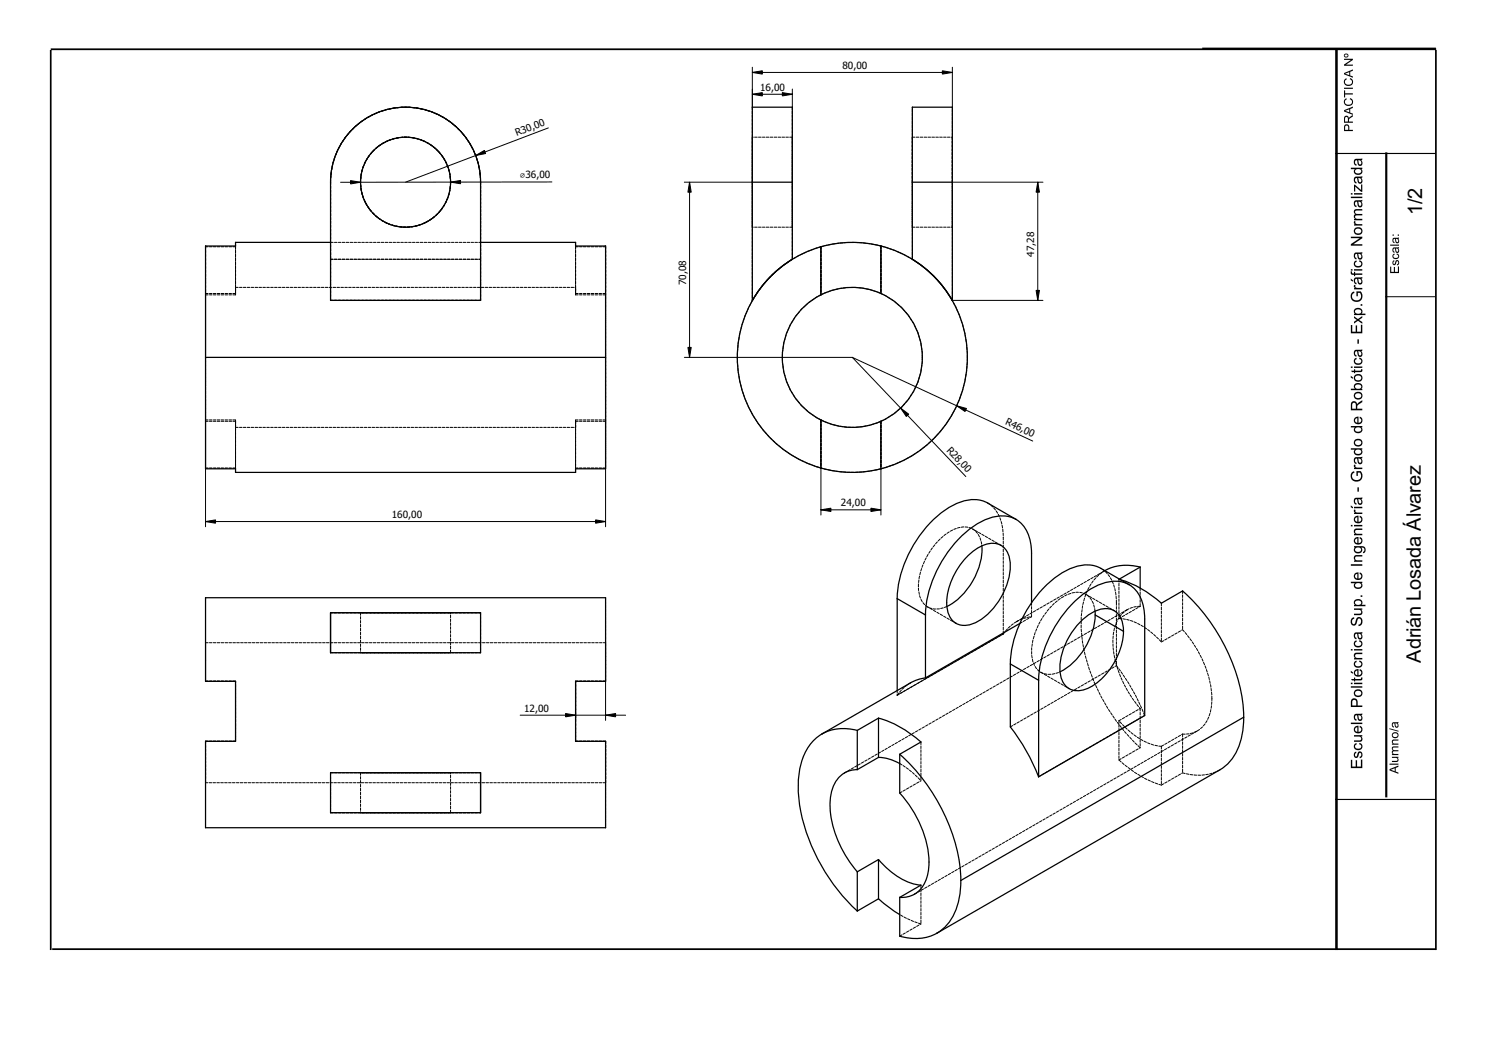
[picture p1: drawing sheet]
<svg xmlns="http://www.w3.org/2000/svg" width="297mm" height="210mm" viewBox="0 0 297 210" stroke-linecap="round" stroke-linejoin="round" font-family="sans-serif">
<defs><g id="words">
<g font-size="4">
<text x="284.3" y="43" transform="rotate(-90 284.3 43)">1/2</text>
<text x="284" y="132.5" transform="rotate(-90 284 132.5)">Adrián Losada Álvarez</text>
</g>
<g font-size="2">
<text x="168.4" y="13.8">80,00</text>
<text x="151.9" y="18.1">16,00</text>
<text x="103.3" y="27.2" transform="rotate(-21 103.3 27.2)">R30,00</text>
<text x="103.9" y="35.6">⌀36,00</text>
<text x="206.7" y="51.3" transform="rotate(-90 206.7 51.3)">47,28</text>
<text x="137.1" y="57" transform="rotate(-90 137.1 57)">70,08</text>
<text x="200.9" y="84.8" transform="rotate(25 200.9 84.8)">R46,00</text>
<text x="189.1" y="90.1" transform="rotate(46 189.1 90.1)">R28,0</text>
<text x="168.1" y="101.2">24,00</text>
<text x="78.3" y="103.6">160,00</text>
<text x="104.8" y="142.3">12,00</text>
</g>
</g></defs>
<path d="M10.1 9.9h277M240.3 9.7h46.7M10.4 189.7h276.6" fill="none" stroke="#000" stroke-width=".35"/>
<path d="M10.1 10v179.9M287 10v179.9" fill="none" stroke="#000" stroke-width=".34"/>
<path d="M277.1 30.5v128.9" fill="none" stroke="#000" stroke-width=".43"/>
<path d="M267.1 10v179.9" fill="none" stroke="#000" stroke-width=".51"/>
<path d="M266.9 30.7h20M266.9 159.8h20" fill="none" stroke="#000" stroke-width=".23"/>
<g fill="#000">
<path d="M268.8 25a.55 .55 0 0 1 .7-.1 .55 .55 0 0 1 .2 .6v.5h.7v.2h-1.7v-.9zM268.9 25.2v.8h.6l-.1-.8-.2-.1zM268.8 23.3l.5-.1 .3 .4 .8-.6v.3l-.7 .4-.1 .3v.3h.8v.2h-1.7zM268.9 23.5v.8h.5v-.5a.31 .31 0 0 0-.1-.4 .31 .31 0 0 0-.4 .1zM268.7 22l1.7-.7v.3l-.5 .2v.7l.5 .2v.3l-1.7-.7zM268.8 22.2l.9 .3v-.6zM268.9 19.8l.2-.1 .1 .2a.59 .59 0 0 0-.3 .8 .59 .59 0 0 0 .8 .2 .54 .54 0 0 0 .6-.5 .54 .54 0 0 0-.5-.5l.1-.3a.85 .85 0 0 1 .4 1.2 .85 .85 0 0 1-1.2 .3 .81 .81 0 0 1-.2-1.3zM268.7 18.1h.2v.6h1.5v.2h-1.5v.6h-.2zM268.7 17.5h1.7v.3h-1.7zM268.9 15.8l.2-.1 .1 .2a.59 .59 0 0 0-.3 .8 .59 .59 0 0 0 .8 .2 .54 .54 0 0 0 .6-.5 .54 .54 0 0 0-.5-.5l.1-.3a.85 .85 0 0 1 .4 1.2 .85 .85 0 0 1-1.2 .3 .81 .81 0 0 1-.2-1.3zM268.7 14.6l1.7-.7v.2l-.5 .3v.7l.5 .2v.2l-1.7-.6zM268.8 14.7l.9 .3v-.6zM268.7 11.8h1.7v.2l-1.4 .9h1.4v.2h-1.7v-.2l1.3-.9h-1.3zM268.6 11.1a.45 .45 0 0 1 .9 0 .45 .45 0 0 1-.9 0zM268.8 11.1a.27 .27 0 0 0 .5 0 .27 .27 0 0 0-.5 0z"/>
<path d="M268.8 25a.55 .55 0 0 1 .7-.1 .55 .55 0 0 1 .2 .6v.5h.7v.2h-1.7v-.9zM268.8 25l-.1 .3v.9h1.7v-.2h-.7v-.5a.54 .54 0 0 0-.2-.6 .54 .54 0 0 0-.7 .1zM268.9 25.2v.8h.6l-.1-.8-.2-.1zM268.9 25.2l.3-.1 .2 .1 .1 .8h-.6zM268.8 23.3a.49 .49 0 0 1 .5-.1 .49 .49 0 0 1 .3 .4l.8-.6v.3l-.7 .5-.1 .5h.8v.2h-1.7zM268.8 23.3l-.1 1.2h1.7v-.2h-.8l.1-.5 .7-.5v-.3l-.8 .6a.48 .48 0 0 0-.3-.4 .48 .48 0 0 0-.5 .1zM268.9 23.5v.8h.5v-.5a.31 .31 0 0 0-.1-.4 .31 .31 0 0 0-.4 .1zM268.9 23.5a.32 .32 0 0 1 .4-.1 .32 .32 0 0 1 .1 .4v.5h-.5zM268.7 22l1.7-.7v.3l-.5 .2v.7l.5 .2v.3l-1.7-.7zM268.7 22v.3l1.7 .7v-.3l-.5-.2v-.7l.5-.2v-.3zM268.8 22.2l.9 .3v-.6zM268.8 22.2l.9-.4v.7zM268.9 19.8l.2-.2 .1 .3a.59 .59 0 0 0-.3 .8 .59 .59 0 0 0 .8 .2 .54 .54 0 0 0 .6-.5 .54 .54 0 0 0-.5-.5l.1-.3a.78 .78 0 0 1 .6 .8 .78 .78 0 0 1-.6 .7 .85 .85 0 0 1-1.1-.2 .85 .85 0 0 1 .1-1.1zM268.9 19.8a.85 .85 0 0 0 .1 1.2 .85 .85 0 0 0 1.1-.1 .85 .85 0 0 0 .1-1.1l-.3-.2-.1 .3a.56 .56 0 0 1 .4 .6 .56 .56 0 0 1-.7 .4 .56 .56 0 0 1-.6-.3 .56 .56 0 0 1 .3-.7l-.1-.2zM268.7 18.1h.2v.6h1.5v.2h-1.5v.6h-.2zM268.7 18.1v1.4h.2v-.6h1.5v-.2h-1.5v-.6zM268.7 17.5h1.7v.3h-1.7zM268.7 17.5v.3h1.7v-.3zM268.9 15.8l.2-.2 .1 .3a.59 .59 0 0 0-.3 .8 .59 .59 0 0 0 .8 .2 .54 .54 0 0 0 .6-.5 .54 .54 0 0 0-.5-.5l.1-.3a.78 .78 0 0 1 .6 .8 .78 .78 0 0 1-.6 .7 .85 .85 0 0 1-1.1-.2 .85 .85 0 0 1 .1-1.1zM268.9 15.8a.85 .85 0 0 0 .1 1.2 .85 .85 0 0 0 1.1-.1 .85 .85 0 0 0 .1-1.1l-.3-.2-.1 .3a.56 .56 0 0 1 .4 .6 .56 .56 0 0 1-.7 .4 .56 .56 0 0 1-.6-.3 .56 .56 0 0 1 .3-.7l-.1-.2zM268.7 14.6l1.7-.7v.2l-.5 .3v.7l.5 .2v.2l-1.7-.6zM268.7 14.6v.3l1.7 .6v-.2l-.5-.2v-.8l.5-.2v-.2zM268.8 14.7l.9 .3v-.6zM268.8 14.7l.9-.3v.6zM268.7 11.7h1.7v.3l-1.4 .9h1.4v.2h-1.7v-.2l1.3-.9h-1.3zM268.7 11.8v.2h1.4l-1.4 .9v.2h1.7v-.2h-1.4l1.4-.9v-.2zM268.6 11.1a.45 .45 0 0 1 .9 0 .45 .45 0 0 1-.9 0zM268.6 11.1a.45 .45 0 0 0 .9 0 .45 .45 0 0 0-.9 0zM268.8 11.1a.27 .27 0 0 0 .5 0 .27 .27 0 0 0-.5 0zM268.8 11.1a.28 .28 0 0 1 .5 0 .28 .28 0 0 1-.5 0z"/>
<path d="M277.9 53.3h.2v1.1h.5v-1h.2v1h.6v-1.1h.2v1.3h-1.7zM278.5 52.1l.2-.1v.2a.25 .25 0 0 0-.2 .3 .25 .25 0 0 0 .3 .2 .49 .49 0 0 1 .2-.6 .49 .49 0 0 1 .6 0v.6l-.3 .4-.1-.3a.29 .29 0 0 0 .3-.3 .29 .29 0 0 0-.3-.2 .54 .54 0 0 1-.7 .7l-.2-.5zM278.4 50.9l.3-.2 .1 .2-.2 .1a.44 .44 0 0 0 .4 .6 .44 .44 0 0 0 .4-.6l-.2-.1v-.2a.61 .61 0 0 1 .4 .9 .61 .61 0 0 1-1 .1l-.2-.3zM278.5 49.5l1.1-.1v.2l-.1 .1a.45 .45 0 0 1 .2 .6 .45 .45 0 0 1-.7 .1l-.2-.7a.32 .32 0 0 0-.3 .3 .32 .32 0 0 0 .3 .3l-.1 .2a.63 .63 0 0 1-.2-1zM279 49.7l.1 .3a.23 .23 0 0 0 .2 .3 .23 .23 0 0 0 .2-.3l-.2-.3zM277.9 48.9h1.7v.2h-1.7zM278.5 47.6l1.1-.1v.2h-.1a.45 .45 0 0 1 .2 .7 .45 .45 0 0 1-.7 .1l-.2-.7a.32 .32 0 0 0-.3 .2 .32 .32 0 0 0 .3 .4l-.1 .2a.63 .63 0 0 1-.2-1zM279 47.8l.1 .3a.23 .23 0 0 0 .2 .3 .23 .23 0 0 0 .2-.4l-.2-.2zM278.4 46.9h.2v.2h-.2zM279.4 46.9h.2v.2h-.2z"/>
<path d="M277.9 53.3h.2v1.1h.5v-1h.2v1h.6v-1.1h.2v1.3h-1.7zM277.9 53.3v1.3h1.7v-1.3h-.2v1.1h-.6v-1h-.2v1h-.5v-1.1zM278.5 52.1l.2-.1v.3a.25 .25 0 0 0-.2 .2 .25 .25 0 0 0 .3 .2l.1-.2a.45 .45 0 0 1 .5-.5 .45 .45 0 0 1 .3 .7l-.4 .4-.1-.3a.29 .29 0 0 0 .3-.3 .29 .29 0 0 0-.3-.2 .54 .54 0 0 1-.7 .7l-.2-.5zM278.5 52.1a.44 .44 0 0 0-.2 .7 .44 .44 0 0 0 .7 0l.2-.6a.31 .31 0 0 1 .3 .3 .31 .31 0 0 1-.3 .3l.1 .3a.53 .53 0 0 0 .4-.6 .53 .53 0 0 0-.5-.5l-.5 .8a.28 .28 0 0 1-.2-.3 .28 .28 0 0 1 .2-.3v-.2zM278.4 50.9l.3-.2 .1 .2a.32 .32 0 0 0-.3 .3 .32 .32 0 0 0 .3 .3h.4a.33 .33 0 0 0 .3-.3 .33 .33 0 0 0-.3-.3v-.2a.55 .55 0 0 1 .5 .5 .55 .55 0 0 1-.5 .6 .62 .62 0 0 1-.7-.2 .62 .62 0 0 1-.1-.7zM278.4 50.9a.61 .61 0 0 0 .2 .8 .61 .61 0 0 0 .8-.1 .61 .61 0 0 0 0-.9h-.2v.2a.33 .33 0 0 1 .3 .3 .33 .33 0 0 1-.3 .4h-.4a.32 .32 0 0 1-.3-.4 .32 .32 0 0 1 .3-.3l-.1-.2zM278.5 49.5l1.1-.1v.2l-.1 .1a.45 .45 0 0 1 .2 .6 .45 .45 0 0 1-.7 .1l-.2-.7a.32 .32 0 0 0-.3 .3 .32 .32 0 0 0 .3 .3l-.1 .2a.48 .48 0 0 1-.4-.5zM278.5 49.5a.63 .63 0 0 0 .2 1l.1-.2-.3-.3 .2-.3h.1l.1 .6a.4 .4 0 0 0 .6 .2 .4 .4 0 0 0 .1-.6l-.1-.2 .1-.1v-.2zM279 49.7l.1 .3a.23 .23 0 0 0 .2 .3 .23 .23 0 0 0 .2-.3l-.2-.3zM279 49.7a.34 .34 0 0 1 .5 .2 .34 .34 0 0 1-.3 .4zM277.9 48.9h1.7v.2h-1.7zM277.9 48.9v.2h1.7v-.2zM278.5 47.6l1.1-.1v.2h-.1a.45 .45 0 0 1 .2 .7 .45 .45 0 0 1-.7 .1l-.2-.7a.32 .32 0 0 0-.3 .2 .32 .32 0 0 0 .3 .4l-.1 .2a.48 .48 0 0 1-.4-.6zM278.5 47.6a.63 .63 0 0 0 .2 1l.1-.2-.3-.3 .2-.3 .1-.1 .1 .6a.4 .4 0 0 0 .6 .3 .4 .4 0 0 0 .1-.6l-.1-.3h.1v-.2zM279 47.8l.1 .3a.23 .23 0 0 0 .2 .3 .23 .23 0 0 0 .2-.4l-.2-.2zM279 47.7a.34 .34 0 0 1 .5 .2 .34 .34 0 0 1-.3 .5zM278.4 46.9h.2v.2h-.2zM278.4 46.9v.2h.2v-.2zM279.4 46.9h.2v.2h-.2zM279.4 46.9v.2h.2v-.2z"/>
<path d="M270 151.9h.3v1.3h.7v-1.2h.3v1.2h.7v-1.3h.3v1.6h-2.3zM270.8 150.4l.3-.1v.2a.32 .32 0 0 0-.3 .4 .32 .32 0 0 0 .4 .3v-.1a.76 .76 0 0 1 .8-.9 .73 .73 0 0 1 .3 .7 .73 .73 0 0 1-.5 .7v-.3a.37 .37 0 0 0 .4-.4 .37 .37 0 0 0-.5-.3v.1a.63 .63 0 0 1-.8 .8 .75 .75 0 0 1-.1-1.1zM270.8 148.8l.3-.2 .1 .2a.45 .45 0 0 0-.3 .6 .45 .45 0 0 0 .6 .3 .45 .45 0 0 0 .6-.3 .45 .45 0 0 0-.4-.6v-.3a.76 .76 0 0 1 .6 1.1 .76 .76 0 0 1-1.1 .3 .74 .74 0 0 1-.4-1.1zM270.7 147h1.6v.2h-.2a.58 .58 0 0 1 .2 .7 .58 .58 0 0 1-.6 .4h-1v-.3h.9a.41 .41 0 0 0 .5-.4 .41 .41 0 0 0-.6-.4h-.8zM270.8 145.3l.8-.2v1.2a.48 .48 0 0 0 .5-.3 .48 .48 0 0 0-.3-.6v-.3a.83 .83 0 0 1 .4 1.2 .83 .83 0 0 1-1.2 .2 .83 .83 0 0 1-.2-1.2zM271 145.5l-.1 .5 .4 .3v-.9zM270 144.5h2.3v.2h-2.3zM270.8 142.8l1.5-.2v.3l-.2 .1a.58 .58 0 0 1 .2 .8 .58 .58 0 0 1-.8 .1l-.2-.9a.42 .42 0 0 0-.5 .4 .42 .42 0 0 0 .4 .4l-.1 .3a.81 .81 0 0 1-.3-1.3zM271.5 143v.1a.5 .5 0 0 0 .5 .7 .49 .49 0 0 0 0-.6 .49 .49 0 0 0-.5-.2zM270.3 139.7a.7 .7 0 0 1 .8 0 .7 .7 0 0 1 .3 .7v.6h.9v.3h-2.3l.1-1.2zM270.4 140.1l-.1 .9h.8v-.6a.43 .43 0 0 0-.2-.4 .43 .43 0 0 0-.5 .1zM270.8 138a.86 .86 0 0 1 1.3 0 .86 .86 0 0 1-.2 1.3 .86 .86 0 0 1-1.2-.4l-.1-.5zM271 138.2a.55 .55 0 0 0 .5 .9 .55 .55 0 0 0 .5-.9l-.5-.1zM270 137.2h2.3v.3h-2.3zM270 136.5h.4v.3h-.4zM270.7 136.5h1.6v.3h-1.6zM270.1 135.7h.6v-.2h.2v.2h1l.2-.2 .2-.1a.41 .41 0 0 1 0 .5 .41 .41 0 0 1-.5 .1h-.9v.2h-.2v-.2h-.4zM270.8 134l.8-.2v1.2a.48 .48 0 0 0 .5-.4 .48 .48 0 0 0-.3-.5v-.3a.83 .83 0 0 1 .4 1.1 .83 .83 0 0 1-1.2 .3 .83 .83 0 0 1-.2-1.2zM271 134.2l-.1 .5 .4 .3v-.9zM270 134.1l.5 .3v.3l-.5-.2zM270.8 132.3l.3-.2 .1 .3a.45 .45 0 0 0-.3 .5 .45 .45 0 0 0 .6 .3 .45 .45 0 0 0 .6-.3 .45 .45 0 0 0-.4-.6v-.2a.76 .76 0 0 1 .6 1 .76 .76 0 0 1-1.1 .3 .74 .74 0 0 1-.4-1.1zM270.7 130.7l.3-.2h1.3v.3h-1a.41 .41 0 0 0-.5 .4 .41 .41 0 0 0 .6 .3h.9v.3h-1.6v-.2h.2l-.2-.3zM270 129.8h.4v.2h-.4zM270.7 129.8h1.6v.2h-1.6zM270.8 128.2l.3-.2 .1 .3a.45 .45 0 0 0-.3 .6 .45 .45 0 0 0 .6 .2 .45 .45 0 0 0 .6-.3 .45 .45 0 0 0-.4-.5v-.3a.76 .76 0 0 1 .6 1 .76 .76 0 0 1-1.1 .4 .74 .74 0 0 1-.4-1.2zM270.8 126.5l1.5-.2v.3l-.2 .1a.58 .58 0 0 1 .2 .8 .58 .58 0 0 1-.8 .1l-.2-.9a.42 .42 0 0 0-.5 .4 .42 .42 0 0 0 .4 .4l-.1 .3a.81 .81 0 0 1-.3-1.3zM271.5 126.7v.1a.5 .5 0 0 0 .5 .7 .49 .49 0 0 0 0-.6 .49 .49 0 0 0-.5-.2zM270.2 123.7l.5-.3v.3a.5 .5 0 0 0-.5 .6 .5 .5 0 0 0 .6 .4l.1-.1a1.07 1.07 0 0 1 .9-1.2 .96 .96 0 0 1 .5 1 .96 .96 0 0 1-.7 .8l-.1-.3a.59 .59 0 0 0 .6-.6 .59 .59 0 0 0-.6-.6l-.1 .2a.97 .97 0 0 1-.9 1.1 .93 .93 0 0 1-.3-1.3zM270.7 121.6h1.6v.3h-.2a.58 .58 0 0 1 .2 .7 .58 .58 0 0 1-.6 .4h-1v-.3h.9a.41 .41 0 0 0 .5-.4 .41 .41 0 0 0-.6-.4h-.8zM270.9 119.9a.8 .8 0 0 1 1 0 .8 .8 0 0 1 .2 1h.8v.3h-2.2v-.3h.2l-.3-.4zM271 120.2a.59 .59 0 0 0 .3 .8 .59 .59 0 0 0 .8-.3 .62 .62 0 0 0-.4-.7 .62 .62 0 0 0-.7 .2zM272 119h.3v.3h-.3zM270 116.3h2.3v.3h-.2a.76 .76 0 0 1 0 1 .76 .76 0 0 1-1.1 0 .62 .62 0 0 1-.2-1h-.8zM271 116.7a.57 .57 0 0 0 .2 .7 .57 .57 0 0 0 .8-.1 .57 .57 0 0 0-.2-.7 .57 .57 0 0 0-.8 .1zM270.8 114.6l.8-.2v1.3a.48 .48 0 0 0 .5-.4 .48 .48 0 0 0-.3-.6v-.3a.83 .83 0 0 1 .4 1.2 .83 .83 0 0 1-1.2 .3 .83 .83 0 0 1-.2-1.3zM271 114.8l-.1 .6 .4 .2v-.9zM270 112.8h2.3v.3h-2.3zM270.7 111.1l.3-.1h1.3v.2h-1a.41 .41 0 0 0-.5 .5 .41 .41 0 0 0 .6 .3h.9v.3h-1.6v-.3h.2l-.2-.3zM270.7 109.2h1.4a.72 .72 0 0 1 .8 .5 .72 .72 0 0 1-.5 .9l.1-.3a.46 .46 0 0 0 .2-.6 .46 .46 0 0 0-.6-.2 .8 .8 0 0 1-.4 1.1 .8 .8 0 0 1-1.1-.5v-.4l.3-.3h-.2zM271 109.6a.57 .57 0 0 0 .3 .8 .57 .57 0 0 0 .7-.3 .6 .6 0 0 0-.3-.7 .6 .6 0 0 0-.7 .2zM270.8 107.6l.8-.2v1.2a.48 .48 0 0 0 .5-.4 .48 .48 0 0 0-.3-.6v-.2a.83 .83 0 0 1 .4 1.1 .83 .83 0 0 1-1.2 .3 .83 .83 0 0 1-.2-1.2zM271 107.8l-.1 .5 .4 .3v-1zM270.7 105.8l.3-.1h1.3v.2h-1a.41 .41 0 0 0-.5 .5 .41 .41 0 0 0 .6 .3h.9v.3h-1.6v-.3h.2l-.2-.3zM270 104.9h.4v.3h-.4zM270.7 104.9h1.6v.3h-1.6zM270.8 103.3l.8-.2v1.2a.48 .48 0 0 0 .5-.3 .48 .48 0 0 0-.3-.6v-.3a.83 .83 0 0 1 .4 1.2 .83 .83 0 0 1-1.2 .2 .83 .83 0 0 1-.2-1.2zM271 103.5l-.1 .5 .4 .3v-.9zM270.7 101.9l.3 .1a.37 .37 0 0 0 0 .4 .37 .37 0 0 0 .4 .1h.9v.2h-1.6v-.2h.2l-.3-.3zM270.7 101.3h1.6v.3h-1.6zM270 101l.5 .4v.2l-.5-.2zM270.8 99.6l1.5-.2v.3l-.2 .1a.58 .58 0 0 1 .2 .8 .58 .58 0 0 1-.8 .1l-.2-.9a.42 .42 0 0 0-.5 .4 .42 .42 0 0 0 .4 .4l-.1 .3a.81 .81 0 0 1-.3-1.3zM271.5 99.8v.1a.5 .5 0 0 0 .5 .7 .49 .49 0 0 0 0-.6 .49 .49 0 0 0-.5-.2zM271.3 97.4h.3v.9h-.3zM270.3 94.4l.4-.2v.3a.84 .84 0 0 0-.3 1.2 .84 .84 0 0 0 1.3 .2 .92 .92 0 0 0 .1-1.4h-.4v.6h-.3v-.9h.9a1.19 1.19 0 0 1 .2 1.6 1.19 1.19 0 0 1-1.6 .3 1.19 1.19 0 0 1-.4-1.6zM270.7 92.9l.3 .1a.37 .37 0 0 0 0 .4 .37 .37 0 0 0 .4 .1h.9v.3h-1.6v-.3h.2l-.3-.2zM270.8 91.5l1.5-.2v.3h-.2a.58 .58 0 0 1 .2 .9 .58 .58 0 0 1-.8 .1l-.2-.9a.42 .42 0 0 0-.5 .3 .42 .42 0 0 0 .4 .5l-.1 .3a.81 .81 0 0 1-.3-1.3zM271.5 91.7v.1a.5 .5 0 0 0 .5 .7 .49 .49 0 0 0 0-.6 .49 .49 0 0 0-.5-.2zM270 89.6h2.3v.3h-.2a.76 .76 0 0 1 0 1 .76 .76 0 0 1-1.1 .1 .62 .62 0 0 1-.2-1.1h-.8zM271 90a.57 .57 0 0 0 .2 .8 .57 .57 0 0 0 .8-.2 .57 .57 0 0 0-.2-.7 .57 .57 0 0 0-.8 .1zM270.8 87.9a.86 .86 0 0 1 1.3 .1 .86 .86 0 0 1-.2 1.2 .86 .86 0 0 1-1.2-.3l-.1-.6zM271 88.1a.55 .55 0 0 0 .5 .9 .55 .55 0 0 0 .5-.9l-.5-.1zM270 85.2h2.3v.2h-.2a.76 .76 0 0 1 0 1.1 .76 .76 0 0 1-1.1 0 .62 .62 0 0 1-.2-1.1h-.8zM271 85.6a.57 .57 0 0 0 .2 .7 .57 .57 0 0 0 .8-.1 .57 .57 0 0 0-.2-.8 .57 .57 0 0 0-.8 .2zM270.8 83.5l.8-.2v1.2a.48 .48 0 0 0 .5-.3 .48 .48 0 0 0-.3-.6v-.3a.83 .83 0 0 1 .4 1.2 .83 .83 0 0 1-1.2 .2 .83 .83 0 0 1-.2-1.2zM271 83.7l-.1 .5 .4 .3v-.9zM270.2 80.4a.63 .63 0 0 1 .7-.2 .63 .63 0 0 1 .4 .6l1-.8v.4l-.9 .6-.1 .4v.3h1v.3h-2.3v-1.2zM270.4 80.6l-.1 1.1h.7v-.6a.4 .4 0 0 0-.1-.5 .4 .4 0 0 0-.5 0zM270.8 78.5a.86 .86 0 0 1 1.3 .1 .86 .86 0 0 1-.2 1.2 .86 .86 0 0 1-1.2-.3l-.1-.6zM271 78.8a.55 .55 0 0 0 .5 .8 .55 .55 0 0 0 .5-.8l-.5-.2zM270.9 76.8a.83 .83 0 0 1 1-.2 .83 .83 0 0 1 .3 1l-.1 .1h.2v.3h-2.3v-.3h.8l-.2-.4zM271 77a.58 .58 0 0 0 .2 .8 .58 .58 0 0 0 .8-.2 .59 .59 0 0 0-.3-.7 .59 .59 0 0 0-.7 .1zM270.8 75a.86 .86 0 0 1 1.3 0 .86 .86 0 0 1-.2 1.3 .86 .86 0 0 1-1.2-.4l-.1-.6zM271 75.2a.55 .55 0 0 0 .5 .8 .55 .55 0 0 0 .5-.8l-.5-.1zM270 75.1l.5 .4v.2l-.5-.2zM270.1 74.1h.6v-.3h.2v.3h1l.2-.3h.2a.41 .41 0 0 1 0 .4 .41 .41 0 0 1-.5 .2h-.9v.2h-.2v-.2h-.4zM270 73.3h.4v.2h-.4zM270.7 73.3h1.6v.2h-1.6zM270.8 71.7l.3-.2 .1 .3a.45 .45 0 0 0-.3 .6 .45 .45 0 0 0 .6 .2 .45 .45 0 0 0 .6-.3 .45 .45 0 0 0-.4-.5v-.3a.76 .76 0 0 1 .6 1 .76 .76 0 0 1-1.1 .4 .74 .74 0 0 1-.4-1.2zM270.8 70l1.5-.2v.3l-.2 .1a.58 .58 0 0 1 .2 .8 .58 .58 0 0 1-.8 .2l-.2-1a.42 .42 0 0 0-.5 .4 .42 .42 0 0 0 .4 .4l-.1 .3a.81 .81 0 0 1-.3-1.3zM271.5 70.2v.1a.5 .5 0 0 0 .5 .7 .49 .49 0 0 0 0-.6 .49 .49 0 0 0-.5-.2zM271.3 67.8h.3v.9h-.3zM270 65h.3v1.3h.7v-1.2h.3v1.2h.7v-1.4h.3v1.7h-2.3zM270.7 63.2l.7 .6 .9-.6v.3l-.6 .5 .6 .4v.3l-.9-.6-.7 .6v-.4l.5-.3-.5-.4zM270.9 61.7a.8 .8 0 0 1 1-.1 .8 .8 0 0 1 .2 1.1h.8v.3h-2.2v-.3h.2l-.3-.5zM271 62a.59 .59 0 0 0 .3 .8 .59 .59 0 0 0 .8-.3 .62 .62 0 0 0-.4-.7 .62 .62 0 0 0-.7 .2zM272 60.8h.3v.3h-.3zM270.3 58.5l.4-.2v.3a.84 .84 0 0 0-.3 1.2 .84 .84 0 0 0 1.3 .1 .92 .92 0 0 0 .1-1.4h-.4v.7h-.3v-.9h.9a1.19 1.19 0 0 1 .2 1.6 1.19 1.19 0 0 1-1.6 .3 1.19 1.19 0 0 1-.4-1.6zM270.7 56.9l.3 .1a.37 .37 0 0 0 0 .5 .37 .37 0 0 0 .4 .1h.9v.2h-1.6v-.2h.2l-.3-.3zM270.8 55.6l1.5-.2v.3h-.2a.58 .58 0 0 1 .2 .8 .58 .58 0 0 1-.8 .2l-.2-1a.42 .42 0 0 0-.5 .4 .42 .42 0 0 0 .4 .5l-.1 .2a.81 .81 0 0 1-.3-1.2zM271.5 55.7v.2a.5 .5 0 0 0 .5 .7 .49 .49 0 0 0 0-.6 .49 .49 0 0 0-.5-.3zM270 55.7l.5 .4v.2l-.5-.2zM270 54.2l.3 .1 .1 .4h.3v-.4h.2v.4h1.4v.2h-1.4v.3h-.2v-.3a.51 .51 0 0 1-.6-.1 .51 .51 0 0 1-.1-.6zM270 53.8h.4v.3h-.4zM270.7 53.8h1.6v.3h-1.6zM270.8 52.3l.3-.2 .1 .2a.45 .45 0 0 0-.3 .6 .45 .45 0 0 0 .6 .3 .45 .45 0 0 0 .6-.3 .45 .45 0 0 0-.4-.6v-.3a.76 .76 0 0 1 .6 1.1 .76 .76 0 0 1-1.1 .3 .74 .74 0 0 1-.4-1.1zM270.8 50.6l1.5-.2v.3h-.2a.58 .58 0 0 1 .2 .9 .58 .58 0 0 1-.8 .1l-.2-.9a.42 .42 0 0 0-.5 .3 .42 .42 0 0 0 .4 .5l-.1 .3a.81 .81 0 0 1-.3-1.3zM271.5 50.8v.1a.5 .5 0 0 0 .5 .7 .49 .49 0 0 0 0-.6 .49 .49 0 0 0-.5-.2zM270 47.3h2.3v.3l-1.8 1.2h1.8v.3h-2.3v-.3l1.8-1.2h-1.8zM270.8 45.6a.86 .86 0 0 1 1.3 0 .86 .86 0 0 1-.2 1.3 .86 .86 0 0 1-1.2-.3l-.1-.6zM271 45.8a.55 .55 0 0 0 .5 .9 .55 .55 0 0 0 .5-.9l-.5-.1zM270.7 44.2l.3 .1a.37 .37 0 0 0 0 .4 .37 .37 0 0 0 .4 .1h.9v.3h-1.6v-.3h.2l-.3-.2zM270.8 41.9l1.5-.1v.3h-1a.34 .34 0 0 0-.5 .2 .34 .34 0 0 0 .3 .4l1.2 .1v.3h-1.1a.38 .38 0 0 0-.3 .4 .38 .38 0 0 0 .6 .3h.8v.2h-1.6v-.2h.2a.56 .56 0 0 1 0-1l-.2-.3zM270.8 40.1l1.5-.2v.3l-.2 .1a.58 .58 0 0 1 .2 .8 .58 .58 0 0 1-.8 .2l-.2-1a.42 .42 0 0 0-.5 .4 .42 .42 0 0 0 .4 .4l-.1 .3a.81 .81 0 0 1-.3-1.3zM271.5 40.3v.1a.5 .5 0 0 0 .5 .7 .49 .49 0 0 0 0-.6 .49 .49 0 0 0-.5-.2zM270 39.3h2.3v.3h-2.3zM270 38.6h.4v.3h-.4zM270.7 38.6h1.6v.3h-1.6zM270.7 36.9h.1l1.3 1.1v-1.1h.2v1.4h-.2l-1.2-1v1h-.2zM270.8 35.4l1.5-.2v.3l-.2 .1a.58 .58 0 0 1 .2 .8 .58 .58 0 0 1-.8 .1l-.2-.9a.42 .42 0 0 0-.5 .4 .42 .42 0 0 0 .4 .4l-.1 .3a.81 .81 0 0 1-.3-1.3zM271.5 35.6v.1a.5 .5 0 0 0 .5 .7 .49 .49 0 0 0 0-.6 .49 .49 0 0 0-.5-.2zM270 33.5h2.3v.3h-.2a.76 .76 0 0 1 0 1 .76 .76 0 0 1-1.1 .1 .62 .62 0 0 1-.2-1.1h-.8zM271 33.9a.57 .57 0 0 0 .2 .8 .57 .57 0 0 0 .8-.2 .57 .57 0 0 0-.2-.7 .57 .57 0 0 0-.8 .1zM270.8 31.9l1.5-.2v.3h-.2a.58 .58 0 0 1 .2 .8 .58 .58 0 0 1-.8 .2l-.2-1a.42 .42 0 0 0-.5 .4 .42 .42 0 0 0 .4 .5l-.1 .2a.81 .81 0 0 1-.3-1.2zM271.5 32v.2a.5 .5 0 0 0 .5 .7 .49 .49 0 0 0 0-.6 .49 .49 0 0 0-.5-.3z"/>
<path d="M270 151.9h.3v1.3h.7v-1.2h.3v1.2h.7v-1.4h.3v1.7h-2.3zM270 151.9v1.6h2.3v-1.6h-.3v1.3h-.7v-1.2h-.3v1.2h-.7v-1.3zM270.8 150.4l.3-.1v.2a.32 .32 0 0 0-.2 .4 .32 .32 0 0 0 .3 .3l.1-.3a.56 .56 0 0 1 .7-.7 .56 .56 0 0 1 .3 .9l-.3 .4-.2 .1v-.3a.37 .37 0 0 0 .4-.4 .37 .37 0 0 0-.5-.3v.1a.64 .64 0 0 1-.8 .8l-.2-.2a.84 .84 0 0 1 .1-.9zM270.8 150.4a.58 .58 0 0 0-.2 .8 .58 .58 0 0 0 .8 .2l.4-.9a.4 .4 0 0 1 .3 .4 .4 .4 0 0 1-.3 .4v.3a.66 .66 0 0 0 .6-.8 .66 .66 0 0 0-.8-.5l-.5 1a.36 .36 0 0 1-.3-.4 .36 .36 0 0 1 .3-.4v-.2zM270.8 148.8l.3-.3 .1 .3a.45 .45 0 0 0-.3 .6 .45 .45 0 0 0 .6 .3 .45 .45 0 0 0 .6-.3 .45 .45 0 0 0-.4-.6v-.3a.71 .71 0 0 1 .7 .7 .71 .71 0 0 1-.7 .7 .8 .8 0 0 1-.9-.2 .8 .8 0 0 1 0-.9zM270.8 148.8a.81 .81 0 0 0 .7 1.2 .81 .81 0 0 0 .7-1.2l-.5-.3v.3a.46 .46 0 0 1 .4 .6 .46 .46 0 0 1-.6 .3 .45 .45 0 0 1-.6-.3 .45 .45 0 0 1 .3-.6l-.1-.2zM270.7 147h1.6v.2h-.2a.59 .59 0 0 1 .2 .6 .59 .59 0 0 1-.4 .5h-1.2v-.3h1.2a.41 .41 0 0 0 .2-.5 .41 .41 0 0 0-.6-.3h-.8zM270.7 147v.2h.8a.42 .42 0 0 1 .6 .4 .42 .42 0 0 1-.5 .4h-.9v.3h1a.58 .58 0 0 0 .6-.4 .58 .58 0 0 0-.3-.7h.3v-.2zM270.8 145.3l.8-.2v1.2a.48 .48 0 0 0 .5-.4 .48 .48 0 0 0-.3-.5v-.3a.84 .84 0 0 1 .4 1.3 .84 .84 0 0 1-1.4 0l-.2-.6zM270.8 145.3a.82 .82 0 0 0 .2 1.2 .82 .82 0 0 0 1.2-.2 .82 .82 0 0 0-.4-1.2v.3a.48 .48 0 0 1 .3 .6 .48 .48 0 0 1-.6 .3l.1-1.2zM271 145.5l-.1 .5 .4 .3v-.9zM271 145.5l.3-.1v.9a.46 .46 0 0 1-.4-.3 .46 .46 0 0 1 .1-.5zM270 144.5h2.3v.2h-2.3zM270 144.5v.2h2.3v-.2zM270.8 142.8l1.5-.2v.3l-.2 .1a.58 .58 0 0 1 .2 .8 .58 .58 0 0 1-.8 .1l-.2-.9a.42 .42 0 0 0-.4 .4 .42 .42 0 0 0 .3 .4l-.1 .3a.61 .61 0 0 1-.5-.8zM270.8 142.8a.81 .81 0 0 0 .3 1.3l.1-.3-.3-.1-.1-.3 .2-.4h.3l.1 .7a.52 .52 0 0 0 .7 .4 .52 .52 0 0 0 .2-.8l-.2-.3 .2-.1v-.3zM271.5 143l.1 .4a.3 .3 0 0 0 .3 .4 .3 .3 0 0 0 .2-.5l-.2-.3zM271.5 143a.45 .45 0 0 1 .6 .2 .45 .45 0 0 1-.3 .6zM270.3 139.7a.71 .71 0 0 1 .8 0 .71 .71 0 0 1 .3 .7v.6h.9v.3h-2.3v-1.2zM270.3 139.8l-.2 .3-.1 1.2h2.3v-.3h-.9v-.6a.7 .7 0 0 0-.3-.7 .7 .7 0 0 0-.8 .1zM270.4 140.1l-.1 .9h.8l-.1-1-.3-.1zM270.4 140.1a.43 .43 0 0 1 .5-.2 .43 .43 0 0 1 .2 .5v.6h-.8zM270.8 138a.86 .86 0 0 1 1.3 0 .86 .86 0 0 1-.2 1.3 .86 .86 0 0 1-1.2-.4l-.1-.5zM270.8 138l-.2 .6 .2 .5a.88 .88 0 0 0 1 .2 .88 .88 0 0 0 .5-.9 .9 .9 0 0 0-1.5-.4zM271 138.2a.55 .55 0 0 0 .5 .9 .55 .55 0 0 0 .5-.9l-.5-.1zM271 138.2a.57 .57 0 0 1 .8 0 .57 .57 0 0 1 0 .8 .57 .57 0 0 1-.7 0 .57 .57 0 0 1-.1-.8zM270 137.2h2.3v.3h-2.3zM270 137.2v.3h2.3v-.3zM270 136.5h.4v.3h-.4zM270 136.5v.3h.4v-.3zM270.7 136.5h1.6v.3h-1.6zM270.7 136.5v.3h1.6v-.3zM270.1 135.7h.6v-.2h.2v.2h1l.1-.2 .3-.1a.43 .43 0 0 1 0 .5 .43 .43 0 0 1-.5 .1h-.9v.2h-.2v-.2h-.5zM270.1 135.7l.2 .3h.4v.2h.2v-.2h.9a.41 .41 0 0 0 .5-.1 .41 .41 0 0 0 0-.5l-.2 .1-.2 .2h-1v-.2h-.2v.2zM270.8 134l.8-.2v1.2a.48 .48 0 0 0 .5-.4 .48 .48 0 0 0-.3-.5v-.3a.84 .84 0 0 1 .4 1.2 .84 .84 0 0 1-1.4 .1l-.2-.6zM270.8 134a.82 .82 0 0 0 .2 1.2 .82 .82 0 0 0 1.2-.3 .82 .82 0 0 0-.4-1.1v.3a.48 .48 0 0 1 .3 .5 .48 .48 0 0 1-.6 .4l.1-1.2zM271 134.2l-.1 .5 .4 .3v-.9zM271 134.2l.3-.2v1a.46 .46 0 0 1-.4-.3 .46 .46 0 0 1 .1-.5zM270 134.1l.5 .3v.3l-.5-.2zM270 134.1v.4l.5 .2v-.3zM270.8 132.3l.3-.2 .1 .3a.45 .45 0 0 0-.3 .5 .45 .45 0 0 0 .6 .3 .45 .45 0 0 0 .6-.3 .45 .45 0 0 0-.4-.6v-.2a.71 .71 0 0 1 .7 .7 .71 .71 0 0 1-.7 .7 .8 .8 0 0 1-.9-.2 .8 .8 0 0 1 0-1zM270.8 132.3a.81 .81 0 0 0 .7 1.2 .81 .81 0 0 0 .7-1.2l-.5-.2v.2a.46 .46 0 0 1 .4 .6 .46 .46 0 0 1-.6 .3 .45 .45 0 0 1-.6-.3 .45 .45 0 0 1 .3-.6l-.1-.2zM270.7 130.7l.3-.2h1.3v.3h-1a.4 .4 0 0 0-.5 .4 .4 .4 0 0 0 .6 .3h.9v.3h-1.6v-.2h.2l-.3-.3zM270.7 130.7v.6l.2 .3h-.2v.2h1.6v-.3h-.9a.41 .41 0 0 1-.5-.3 .41 .41 0 0 1 .4-.4h1v-.3h-1.3zM270 129.8h.4v.2h-.4zM270 129.8v.2h.4v-.2zM270.7 129.8h1.6v.2h-1.6zM270.7 129.8v.2h1.6v-.2zM270.8 128.2l.3-.2 .1 .3a.45 .45 0 0 0-.3 .6 .45 .45 0 0 0 .6 .2 .45 .45 0 0 0 .6-.3 .45 .45 0 0 0-.4-.5v-.3a.71 .71 0 0 1 .7 .7 .71 .71 0 0 1-.7 .7 .8 .8 0 0 1-.9-.2 .8 .8 0 0 1 0-1zM270.8 128.2a.81 .81 0 0 0 .7 1.2 .81 .81 0 0 0 .7-1.2l-.5-.2v.3a.46 .46 0 0 1 .4 .5 .46 .46 0 0 1-.6 .3 .45 .45 0 0 1-.6-.2 .45 .45 0 0 1 .3-.6l-.1-.3zM270.8 126.5l1.5-.2v.3l-.2 .1a.58 .58 0 0 1 .2 .8 .58 .58 0 0 1-.8 .2l-.2-1a.42 .42 0 0 0-.4 .4 .42 .42 0 0 0 .3 .4l-.1 .3a.61 .61 0 0 1-.5-.7zM270.8 126.5a.81 .81 0 0 0 .3 1.3l.1-.3-.3-.1-.1-.3 .2-.4h.3l.1 .7a.52 .52 0 0 0 .7 .4 .52 .52 0 0 0 .2-.8l-.2-.3 .2-.1v-.3zM271.5 126.7l.1 .5a.3 .3 0 0 0 .3 .3 .3 .3 0 0 0 .2-.4l-.2-.4zM271.5 126.7a.45 .45 0 0 1 .6 .3 .45 .45 0 0 1-.3 .5zM270.2 123.6l.5-.2v.3a.53 .53 0 0 0-.4 .5 .53 .53 0 0 0 .4 .6l.2-.2a1.07 1.07 0 0 1 .9-1.2 .96 .96 0 0 1 .5 1 .96 .96 0 0 1-.7 .8l-.1-.3a.62 .62 0 0 0 .6-.6 .62 .62 0 0 0-.5-.6l-.2 .2-.3 .8a.61 .61 0 0 1-.8 .3 .61 .61 0 0 1-.3-.7zM270.2 123.7a.75 .75 0 0 0-.2 .9 .75 .75 0 0 0 1 .3l.4-1a.39 .39 0 0 1 .5-.2 .39 .39 0 0 1 .2 .5l-.2 .5-.4 .2 .1 .3a.9 .9 0 0 0 .7-1 .9 .9 0 0 0-.8-.8l-.4 .3-.4 1.1a.53 .53 0 0 1-.5-.6 .53 .53 0 0 1 .5-.5v-.3zM270.7 121.6h1.6v.3h-.2a.59 .59 0 0 1 .2 .6 .59 .59 0 0 1-.4 .5h-1.2v-.3h1.2a.41 .41 0 0 0 .2-.6 .41 .41 0 0 0-.6-.2h-.8zM270.7 121.6v.3h.8a.42 .42 0 0 1 .6 .4 .42 .42 0 0 1-.5 .4h-.9v.3h1a.58 .58 0 0 0 .6-.4 .58 .58 0 0 0-.3-.7h.3v-.3zM270.9 119.9a.81 .81 0 0 1 1-.1 .81 .81 0 0 1 .2 1.1h.8v.3h-2.2v-.3h.2a.61 .61 0 0 1 0-1zM270.9 119.9a.61 .61 0 0 0 0 1h-.2v.3h2.2v-.3h-.8a.74 .74 0 0 0 0-1 .74 .74 0 0 0-.9-.1zM271 120.2a.59 .59 0 0 0 .3 .8 .59 .59 0 0 0 .8-.3 .62 .62 0 0 0-.4-.7 .62 .62 0 0 0-.7 .2zM271 120.2a.58 .58 0 0 1 .8-.2 .58 .58 0 0 1 .2 .8 .58 .58 0 0 1-.8 .1 .58 .58 0 0 1-.2-.7zM272 119h.3v.3h-.3zM272 119v.3h.3v-.3zM270 116.3h2.3v.3h-.2a.77 .77 0 0 1 0 1 .77 .77 0 0 1-1.1 .1 .63 .63 0 0 1-.2-1.1h-.8zM270 116.3v.3h.9a.73 .73 0 0 0-.1 .9 .73 .73 0 0 0 1 .2 .63 .63 0 0 0 .5-.5 .63 .63 0 0 0-.2-.6h.2v-.3zM271 116.7a.56 .56 0 0 0 .2 .7 .56 .56 0 0 0 .8-.1 .56 .56 0 0 0-.2-.7 .56 .56 0 0 0-.8 .1zM271 116.7a.57 .57 0 0 1 .8-.1 .57 .57 0 0 1 .2 .7 .57 .57 0 0 1-.8 .1 .57 .57 0 0 1-.2-.7zM270.8 114.6l.8-.2v1.3a.48 .48 0 0 0 .5-.4 .48 .48 0 0 0-.3-.6v-.3a.84 .84 0 0 1 .4 1.3 .84 .84 0 0 1-1.4 0l-.2-.5zM270.8 114.6a.82 .82 0 0 0 .2 1.2 .82 .82 0 0 0 1.2-.2 .82 .82 0 0 0-.4-1.2v.3a.48 .48 0 0 1 .3 .6 .48 .48 0 0 1-.6 .4l.1-1.3zM271 114.8l-.1 .5 .4 .3v-.9zM271 114.8l.3-.1v.9a.46 .46 0 0 1-.4-.3 .46 .46 0 0 1 .1-.5zM270 112.8h2.3v.3h-2.3zM270 112.8v.3h2.3v-.3zM270.7 111.1l.3-.1h1.3v.2h-1a.4 .4 0 0 0-.5 .5 .4 .4 0 0 0 .6 .3h.9v.3h-1.6v-.3h.2l-.3-.3zM270.7 111.1v.6l.2 .4-.2-.1v.3h1.6v-.3h-.9a.41 .41 0 0 1-.5-.3 .41 .41 0 0 1 .4-.5h1v-.2h-1.3zM270.7 109.2h1.4a.72 .72 0 0 1 .9 .5 .72 .72 0 0 1-.6 .9l.1-.3a.43 .43 0 0 0 .3-.4 .43 .43 0 0 0-.4-.4h-.3a.8 .8 0 0 1-.3 1.1 .8 .8 0 0 1-1.2-.5v-.4l.3-.3h-.2zM270.7 109.2v.2h.2a.75 .75 0 0 0 .5 1.2 .75 .75 0 0 0 .7-1.1 .5 .5 0 0 1 .6 .1 .5 .5 0 0 1 0 .6l-.2 .1-.1 .3a.72 .72 0 0 0 .5-.9 .72 .72 0 0 0-.8-.5zM271 109.6a.57 .57 0 0 0 .3 .8 .57 .57 0 0 0 .7-.3 .59 .59 0 0 0-.3-.7 .59 .59 0 0 0-.7 .2zM271 109.6a.54 .54 0 0 1 .8-.1 .54 .54 0 0 1 0 .8 .55 .55 0 0 1-.7 0 .55 .55 0 0 1-.1-.7zM270.8 107.6l.8-.3v1.3a.48 .48 0 0 0 .5-.4 .48 .48 0 0 0-.3-.6v-.2a.84 .84 0 0 1 .4 1.2 .84 .84 0 0 1-1.4 .1l-.2-.6zM270.8 107.6a.82 .82 0 0 0 .2 1.2 .82 .82 0 0 0 1.2-.3 .82 .82 0 0 0-.4-1.1v.2a.48 .48 0 0 1 .3 .6 .48 .48 0 0 1-.6 .4l.1-1.2zM271 107.8l-.1 .5 .4 .3v-1zM271 107.7l.3-.1v1a.46 .46 0 0 1-.4-.3 .46 .46 0 0 1 .1-.6zM270.7 105.8l.3-.1h1.3v.2h-1a.4 .4 0 0 0-.5 .5 .4 .4 0 0 0 .6 .3h.9v.3h-1.6v-.3h.2l-.3-.3zM270.7 105.8v.6l.2 .4-.2-.1v.3h1.6v-.3h-.9a.41 .41 0 0 1-.5-.3 .41 .41 0 0 1 .4-.5h1v-.2h-1.3zM270 104.9h.4v.3h-.4zM270 104.9v.3h.4v-.3zM270.7 104.9h1.6v.3h-1.6zM270.7 104.9v.3h1.6v-.3zM270.8 103.3l.8-.2v1.2a.48 .48 0 0 0 .5-.3 .48 .48 0 0 0-.3-.6v-.3a.84 .84 0 0 1 .4 1.3 .84 .84 0 0 1-1.4 0l-.2-.6zM270.8 103.3a.82 .82 0 0 0 .2 1.2 .82 .82 0 0 0 1.2-.2 .82 .82 0 0 0-.4-1.2v.3a.48 .48 0 0 1 .3 .6 .48 .48 0 0 1-.6 .3l.1-1.2zM271 103.5l-.1 .5 .4 .3v-.9zM271 103.5l.3-.1v.9a.46 .46 0 0 1-.4-.3 .46 .46 0 0 1 .1-.5zM270.7 101.8l.3 .1v.5l1.3 .1v.3h-1.6v-.3h.2a.4 .4 0 0 1-.2-.7zM270.7 101.9l-.1 .3 .3 .3h-.2v.2h1.6v-.2h-.9a.37 .37 0 0 1-.4-.1 .37 .37 0 0 1 0-.4zM270.7 101.3h1.6v.3h-1.6zM270.7 101.3v.3h1.6v-.3zM270 101l.5 .4v.2l-.5-.2zM270 101v.4l.5 .2v-.2zM270.8 99.6l1.5-.2v.3l-.2 .1a.58 .58 0 0 1 .2 .8 .58 .58 0 0 1-.8 .1l-.2-.9a.42 .42 0 0 0-.4 .4 .42 .42 0 0 0 .3 .4l-.1 .3a.61 .61 0 0 1-.5-.8zM270.8 99.6a.81 .81 0 0 0 .3 1.3l.1-.3-.3-.1-.1-.3 .2-.4h.3l.1 .7a.52 .52 0 0 0 .7 .4 .52 .52 0 0 0 .2-.8l-.2-.3 .2-.1v-.3zM271.5 99.8l.1 .4a.3 .3 0 0 0 .3 .4 .3 .3 0 0 0 .2-.4l-.2-.4zM271.5 99.8a.45 .45 0 0 1 .6 .2 .45 .45 0 0 1-.3 .6zM271.3 97.4h.3v.9h-.3zM271.3 97.4v.9h.3v-.9zM270.3 94.4l.4-.2v.3a.75 .75 0 0 0-.4 .7 .75 .75 0 0 0 .4 .7 .91 .91 0 0 0 1.2-.2 .91 .91 0 0 0-.1-1.2h-.4v.6h-.3v-.9h.9a1.2 1.2 0 0 1 .2 1.6 1.2 1.2 0 0 1-1.6 .3 1.2 1.2 0 0 1-.4-1.6zM270.3 94.4a1.18 1.18 0 0 0 .2 1.6 1.18 1.18 0 0 0 1.7-.2 1.18 1.18 0 0 0-.2-1.6h-.9v.9h.3v-.6h.4a.9 .9 0 0 1-.5 1.5 .9 .9 0 0 1-.9-1.3l.3-.2v-.3zM270.7 92.9l.3 .1v.4l1.3 .1v.3h-1.6v-.3h.2a.4 .4 0 0 1-.2-.6zM270.7 92.9l-.1 .4 .3 .2h-.2v.3h1.6v-.3h-.9a.37 .37 0 0 1-.4-.1 .37 .37 0 0 1 0-.4zM270.8 91.5l1.5-.2v.3h-.2a.58 .58 0 0 1 .2 .9 .58 .58 0 0 1-.8 .1l-.2-.9a.42 .42 0 0 0-.4 .3 .42 .42 0 0 0 .3 .5l-.1 .3a.61 .61 0 0 1-.5-.8zM270.8 91.5a.81 .81 0 0 0 .3 1.3l.1-.3-.3-.1-.1-.3 .2-.4h.3l.1 .7a.52 .52 0 0 0 .7 .3 .52 .52 0 0 0 .2-.8l-.2-.3h.2v-.3zM271.5 91.7l.1 .4a.3 .3 0 0 0 .3 .4 .3 .3 0 0 0 .2-.5l-.2-.3zM271.5 91.7a.45 .45 0 0 1 .6 .2 .45 .45 0 0 1-.3 .6zM270 89.6h2.3v.3h-.2a.77 .77 0 0 1 0 1 .77 .77 0 0 1-1.1 .1 .63 .63 0 0 1-.2-1.1h-.8zM270 89.6v.3h.9a.73 .73 0 0 0-.1 1 .73 .73 0 0 0 1 .1 .63 .63 0 0 0 .5-.5 .63 .63 0 0 0-.2-.6h.2v-.3zM271 90a.56 .56 0 0 0 .2 .7 .56 .56 0 0 0 .8-.1 .56 .56 0 0 0-.2-.7 .56 .56 0 0 0-.8 .1zM271 90a.57 .57 0 0 1 .8-.1 .57 .57 0 0 1 .2 .7 .57 .57 0 0 1-.8 .2 .57 .57 0 0 1-.2-.8zM270.8 87.9a.86 .86 0 0 1 1.3 .1 .86 .86 0 0 1-.2 1.2 .86 .86 0 0 1-1.2-.3l-.1-.6zM270.8 87.9l-.2 .6 .2 .5a.88 .88 0 0 0 1 .2 .88 .88 0 0 0 .5-.9 .9 .9 0 0 0-1.5-.4zM271 88.2a.55 .55 0 0 0 .5 .8 .55 .55 0 0 0 .5-.8l-.5-.2zM271 88.1a.57 .57 0 0 1 .8 0 .57 .57 0 0 1 0 .8 .57 .57 0 0 1-.7 0 .57 .57 0 0 1-.1-.8zM270 85.2h2.3v.2h-.2a.77 .77 0 0 1 0 1.1 .77 .77 0 0 1-1.1 0 .63 .63 0 0 1-.2-1.1l-.8 .1zM270 85.2v.2h.9a.73 .73 0 0 0-.1 1 .73 .73 0 0 0 1 .2 .63 .63 0 0 0 .5-.5 .63 .63 0 0 0-.2-.7h.2v-.2zM271 85.6a.56 .56 0 0 0 .2 .7 .56 .56 0 0 0 .8-.1 .56 .56 0 0 0-.2-.8 .56 .56 0 0 0-.8 .2zM271 85.6a.57 .57 0 0 1 .8-.2 .57 .57 0 0 1 .2 .8 .57 .57 0 0 1-.8 .1 .57 .57 0 0 1-.2-.7zM270.8 83.5l.8-.2v1.2a.48 .48 0 0 0 .5-.3 .48 .48 0 0 0-.3-.6v-.3a.84 .84 0 0 1 .4 1.3 .84 .84 0 0 1-1.4 0l-.2-.6zM270.8 83.5a.82 .82 0 0 0 .2 1.2 .82 .82 0 0 0 1.2-.2 .82 .82 0 0 0-.4-1.2v.3a.48 .48 0 0 1 .3 .6 .48 .48 0 0 1-.6 .3l.1-1.2zM271 83.7l-.1 .5 .4 .3v-.9zM271 83.7l.3-.1v.9a.46 .46 0 0 1-.4-.3 .46 .46 0 0 1 .1-.5zM270.2 80.4a.63 .63 0 0 1 .7-.2 .63 .63 0 0 1 .4 .6l1-.8v.4l-.9 .7-.1 .6h1v.3h-2.3v-1.2zM270.2 80.4l-.2 1.6h2.3v-.3h-1v-.3a.7 .7 0 0 1 .5-.7l.5-.3v-.4l-1 .9a.62 .62 0 0 0-.4-.7 .62 .62 0 0 0-.7 .2zM270.4 80.6l-.1 1.1h.7v-.6a.4 .4 0 0 0-.1-.5 .4 .4 0 0 0-.5 0zM270.4 80.6a.41 .41 0 0 1 .5 0 .41 .41 0 0 1 .1 .5v.6h-.7zM270.8 78.5a.86 .86 0 0 1 1.3 .1 .86 .86 0 0 1-.2 1.2 .86 .86 0 0 1-1.2-.3l-.1-.6zM270.8 78.5l-.2 .6 .2 .5a.88 .88 0 0 0 1 .2 .88 .88 0 0 0 .5-.9 .9 .9 0 0 0-1.5-.4zM271 78.8a.55 .55 0 0 0 .5 .8 .55 .55 0 0 0 .5-.8l-.5-.2zM271 78.8a.57 .57 0 0 1 .8-.1 .57 .57 0 0 1 0 .8 .57 .57 0 0 1-.7 0 .57 .57 0 0 1-.1-.7zM270.9 76.7a.84 .84 0 0 1 1-.1 .84 .84 0 0 1 .3 1l-.1 .1h.2v.3h-2.3v-.3h.8l-.2-.4zM270.9 76.8a.62 .62 0 0 0 0 .9h-.9v.3h2.3v-.3h-.2a.74 .74 0 0 0 0-1 .74 .74 0 0 0-1-.1zM271 77a.59 .59 0 0 0 .3 .8 .59 .59 0 0 0 .8-.4 .63 .63 0 0 0-.4-.6 .63 .63 0 0 0-.7 .2zM271 77a.6 .6 0 0 1 .8-.1 .6 .6 0 0 1 .2 .7l-.1 .1a.57 .57 0 0 1-.7 0 .57 .57 0 0 1-.2-.7zM270.8 75a.86 .86 0 0 1 1.3 0 .86 .86 0 0 1-.2 1.3 .86 .86 0 0 1-1.2-.4l-.1-.6zM270.8 75l-.2 .5 .2 .6a.88 .88 0 0 0 1 .2 .88 .88 0 0 0 .5-1 .9 .9 0 0 0-1.5-.3zM271 75.2a.55 .55 0 0 0 .5 .8 .55 .55 0 0 0 .5-.8l-.5-.1zM271 75.2a.57 .57 0 0 1 .8-.1 .57 .57 0 0 1 0 .9 .57 .57 0 0 1-.7-.1 .57 .57 0 0 1-.1-.7zM270 75.1l.5 .4v.2l-.5-.2zM270 75.1v.4l.5 .2v-.2zM270.1 74.1h.6v-.3h.2v.3h1l.1-.3h.3a.43 .43 0 0 1 0 .4 .43 .43 0 0 1-.5 .2h-.9v.2h-.2v-.2h-.5zM270.1 74.1l.2 .3h.4v.2h.2v-.2h.9a.41 .41 0 0 0 .5-.2 .41 .41 0 0 0 0-.4h-.2l-.2 .3h-1v-.3h-.2v.3zM270 73.3h.4v.3h-.4zM270 73.3v.2h.4v-.2zM270.7 73.3h1.6v.3h-1.6zM270.7 73.3v.2h1.6v-.2zM270.8 71.7l.3-.2 .1 .3a.45 .45 0 0 0-.3 .6 .45 .45 0 0 0 .6 .2 .45 .45 0 0 0 .6-.3 .45 .45 0 0 0-.4-.5v-.3a.71 .71 0 0 1 .7 .7 .71 .71 0 0 1-.7 .7 .8 .8 0 0 1-.9-.2 .8 .8 0 0 1 0-1zM270.8 71.7a.81 .81 0 0 0 .7 1.2 .81 .81 0 0 0 .7-1.2l-.5-.2v.3a.46 .46 0 0 1 .4 .5 .46 .46 0 0 1-.6 .4 .45 .45 0 0 1-.6-.3 .45 .45 0 0 1 .3-.6l-.1-.3zM270.8 70l1.5-.2v.3l-.2 .1a.58 .58 0 0 1 .2 .8 .58 .58 0 0 1-.8 .2l-.2-1a.42 .42 0 0 0-.4 .4 .42 .42 0 0 0 .3 .4l-.1 .3a.61 .61 0 0 1-.5-.7zM270.8 70a.81 .81 0 0 0 .3 1.3l.1-.3-.3-.1-.1-.3 .2-.4h.3l.1 .8a.52 .52 0 0 0 .7 .3 .52 .52 0 0 0 .2-.8l-.2-.3 .2-.1v-.3zM271.5 70.2l.1 .5a.3 .3 0 0 0 .3 .4 .3 .3 0 0 0 .2-.5l-.2-.3zM271.5 70.2a.45 .45 0 0 1 .6 .3 .45 .45 0 0 1-.3 .6zM271.3 67.8h.3v.9h-.3zM271.3 67.8v.9h.3v-.9zM270 65h.3v1.3h.7v-1.2h.3v1.2h.7v-1.4h.3v1.7h-2.3zM270 65v1.6h2.3v-1.7h-.3v1.4h-.7v-1.2h-.3v1.2h-.7v-1.3zM270.7 63.2l.7 .6 .9-.6v.3l-.6 .5 .6 .4v.3l-.9-.6-.7 .6v-.4l.5-.3-.5-.4zM270.7 63.2v.4l.5 .4-.5 .3v.4l.7-.6 .9 .6v-.3l-.7-.4 .7-.5v-.3l-.9 .6zM270.9 61.7a.81 .81 0 0 1 1-.1 .81 .81 0 0 1 .2 1.1h.8v.3h-2.2v-.3h.2a.61 .61 0 0 1 0-1zM270.9 61.7a.61 .61 0 0 0 0 1h-.2v.3h2.2v-.3h-.8a.74 .74 0 0 0 0-1 .74 .74 0 0 0-.9-.1zM271 62a.59 .59 0 0 0 .3 .8 .59 .59 0 0 0 .8-.3 .62 .62 0 0 0-.4-.7 .62 .62 0 0 0-.7 .2zM271 62a.58 .58 0 0 1 .8-.2 .58 .58 0 0 1 .2 .8 .58 .58 0 0 1-.8 .1 .58 .58 0 0 1-.2-.7zM272 60.8h.3v.3h-.3zM272 60.8v.3h.3v-.3zM270.3 58.5l.4-.2v.3a.75 .75 0 0 0-.4 .6 .75 .75 0 0 0 .4 .8 .91 .91 0 0 0 1.2-.2 .91 .91 0 0 0-.1-1.2l-.4-.1v.7h-.3v-1h.9a1.2 1.2 0 0 1 .2 1.7 1.2 1.2 0 0 1-1.6 .3 1.2 1.2 0 0 1-.4-1.6zM270.3 58.5a1.18 1.18 0 0 0 .2 1.6 1.18 1.18 0 0 0 1.7-.2 1.18 1.18 0 0 0-.2-1.6h-.9v.9h.3v-.7h.4a.9 .9 0 0 1-.5 1.6 .9 .9 0 0 1-.9-1.3l.3-.2v-.3zM270.7 56.9l.3 .1v.5l1.3 .1v.2h-1.6v-.2h.2a.4 .4 0 0 1-.2-.7zM270.7 56.9l-.1 .4 .3 .3h-.2v.2h1.6v-.2h-.9a.37 .37 0 0 1-.4-.1 .37 .37 0 0 1 0-.5zM270.8 55.6l1.5-.2v.3h-.2a.58 .58 0 0 1 .2 .9 .58 .58 0 0 1-.8 .1l-.2-1a.42 .42 0 0 0-.4 .4 .42 .42 0 0 0 .3 .5l-.1 .2a.61 .61 0 0 1-.5-.7zM270.8 55.6a.81 .81 0 0 0 .3 1.2l.1-.2-.3-.2-.1-.3 .2-.3 .3-.1 .1 .8a.52 .52 0 0 0 .7 .3 .52 .52 0 0 0 .2-.8l-.2-.3h.2v-.3zM271.5 55.7l.1 .5a.3 .3 0 0 0 .3 .4 .3 .3 0 0 0 .2-.5l-.2-.3zM271.5 55.7a.45 .45 0 0 1 .6 .3 .45 .45 0 0 1-.3 .6zM270 55.7l.5 .4v.2l-.5-.2zM270 55.7v.4l.5 .2v-.2zM270 54.2l.3 .1a.29 .29 0 0 0 0 .3 .29 .29 0 0 0 .4 .1v-.4h.2v.4h1.4v.3l-1.4-.1v.3h-.2v-.3a.51 .51 0 0 1-.6-.1 .51 .51 0 0 1-.1-.6zM270 54.2l.1 .6 .6 .1v.3h.2v-.3h1.4v-.2h-1.4v-.4h-.2v.4a.29 .29 0 0 1-.4-.1 .29 .29 0 0 1 0-.3zM270 53.8h.4v.3h-.4zM270 53.8v.3h.4v-.3zM270.7 53.8h1.6v.3h-1.6zM270.7 53.8v.3h1.6v-.3zM270.8 52.3l.3-.2 .1 .2a.45 .45 0 0 0-.3 .6 .45 .45 0 0 0 .6 .3 .45 .45 0 0 0 .6-.3 .45 .45 0 0 0-.4-.6v-.3a.71 .71 0 0 1 .7 .8 .71 .71 0 0 1-.7 .7 .8 .8 0 0 1-.9-.3 .8 .8 0 0 1 0-.9zM270.8 52.3a.81 .81 0 0 0 .7 1.2 .81 .81 0 0 0 .7-1.2l-.5-.3v.3a.46 .46 0 0 1 .4 .6 .46 .46 0 0 1-.6 .3 .45 .45 0 0 1-.6-.3 .45 .45 0 0 1 .3-.6l-.1-.2zM270.8 50.6l1.5-.2v.3h-.2a.58 .58 0 0 1 .2 .9 .58 .58 0 0 1-.8 .1l-.2-.9a.42 .42 0 0 0-.4 .3 .42 .42 0 0 0 .3 .5l-.1 .3a.61 .61 0 0 1-.5-.8zM270.8 50.6a.81 .81 0 0 0 .3 1.3l.1-.3-.3-.2-.1-.2 .2-.4h.3l.1 .7a.52 .52 0 0 0 .7 .3 .52 .52 0 0 0 .2-.8l-.2-.3h.2v-.3zM271.5 50.8l.1 .4a.3 .3 0 0 0 .3 .4 .3 .3 0 0 0 .2-.5l-.2-.3zM271.5 50.8a.45 .45 0 0 1 .6 .2 .45 .45 0 0 1-.3 .6zM270 47.3h2.3v.3l-1.8 1.2h1.8v.3h-2.3v-.3l1.8-1.2h-1.8zM270 47.3v.3h1.8l-1.8 1.2v.3h2.3v-.3h-1.8l1.8-1.2v-.3zM270.8 45.6a.86 .86 0 0 1 1.3 0 .86 .86 0 0 1-.2 1.3 .86 .86 0 0 1-1.2-.3l-.1-.6zM270.8 45.6l-.2 .6 .2 .5a.88 .88 0 0 0 1 .2 .88 .88 0 0 0 .5-.9 .9 .9 0 0 0-1.5-.4zM271 45.8a.55 .55 0 0 0 .5 .9 .55 .55 0 0 0 .5-.9l-.5-.1zM271 45.8a.57 .57 0 0 1 .8 0 .57 .57 0 0 1 0 .8 .57 .57 0 0 1-.7 0 .57 .57 0 0 1-.1-.8zM270.7 44.2l.3 .1v.4l1.3 .1v.3h-1.6v-.3h.2a.4 .4 0 0 1-.2-.6zM270.7 44.2l-.1 .4 .3 .2h-.2v.3h1.6v-.3h-.9a.37 .37 0 0 1-.4-.1 .37 .37 0 0 1 0-.4zM270.8 41.9l1.5-.1v.3h-1a.34 .34 0 0 0-.4 .2 .34 .34 0 0 0 .2 .4l1.2 .1v.3h-1.1a.37 .37 0 0 0-.3 .4 .37 .37 0 0 0 .6 .3h.8v.2h-1.6v-.2h.2a.56 .56 0 0 1 0-1l-.3-.3zM270.8 41.9l-.1 .6 .2 .3a.55 .55 0 0 0 0 1h-.2v.2h1.6v-.2h-.8a.38 .38 0 0 1-.6-.3 .38 .38 0 0 1 .3-.4h1.1v-.3h-1a.39 .39 0 0 1-.4-.2 .39 .39 0 0 1 .1-.5h1.3v-.3zM270.8 40.1l1.5-.2v.3l-.2 .1a.58 .58 0 0 1 .2 .8 .58 .58 0 0 1-.8 .2l-.2-1a.42 .42 0 0 0-.4 .4 .42 .42 0 0 0 .3 .4l-.1 .3a.61 .61 0 0 1-.5-.7zM270.8 40.1a.81 .81 0 0 0 .3 1.3l.1-.3-.3-.1-.1-.3 .2-.4h.3l.1 .8a.52 .52 0 0 0 .7 .3 .52 .52 0 0 0 .2-.8l-.2-.3 .2-.1v-.3zM271.5 40.3l.1 .5a.3 .3 0 0 0 .3 .4 .3 .3 0 0 0 .2-.5l-.2-.3zM271.5 40.3a.45 .45 0 0 1 .6 .3 .45 .45 0 0 1-.3 .6zM270 39.3h2.3v.3h-2.3zM270 39.3v.3h2.3v-.3zM270 38.6h.4v.3h-.4zM270 38.6v.3h.4v-.3zM270.7 38.6h1.6v.3h-1.6zM270.7 38.6v.3h1.6v-.3zM270.7 36.9h.1l1.3 1.1v-1.1h.2v1.4h-.2l-1.2-1v1h-.2zM270.7 36.9v1.4h.2v-1l1.2 1h.2v-1.4h-.2v1.1l-1.3-1.1zM270.8 35.4l1.5-.2v.3l-.2 .1a.58 .58 0 0 1 .2 .8 .58 .58 0 0 1-.8 .1l-.2-.9a.42 .42 0 0 0-.4 .4 .42 .42 0 0 0 .3 .4l-.1 .3a.61 .61 0 0 1-.5-.8zM270.8 35.4a.81 .81 0 0 0 .3 1.3l.1-.3-.3-.1-.1-.3 .2-.4h.3l.1 .7a.52 .52 0 0 0 .7 .4 .52 .52 0 0 0 .2-.8l-.2-.3 .2-.1v-.3zM271.5 35.6l.1 .4a.3 .3 0 0 0 .3 .4 .3 .3 0 0 0 .2-.4l-.2-.4zM271.5 35.6a.45 .45 0 0 1 .6 .2 .45 .45 0 0 1-.3 .6zM270 33.5h2.3v.3h-.2a.77 .77 0 0 1 0 1 .77 .77 0 0 1-1.1 .1 .63 .63 0 0 1-.2-1.1h-.8zM270 33.5v.3h.9a.73 .73 0 0 0-.1 1 .73 .73 0 0 0 1 .1 .63 .63 0 0 0 .5-.5 .63 .63 0 0 0-.2-.6h.2v-.3zM271 33.9a.56 .56 0 0 0 .2 .8 .56 .56 0 0 0 .8-.2 .56 .56 0 0 0-.2-.7 .56 .56 0 0 0-.8 .1zM271 33.9a.57 .57 0 0 1 .8-.1 .57 .57 0 0 1 .2 .7 .57 .57 0 0 1-.8 .2 .57 .57 0 0 1-.2-.8zM270.8 31.8l1.5-.1v.3h-.2a.58 .58 0 0 1 .2 .8 .58 .58 0 0 1-.8 .2l-.2-1a.42 .42 0 0 0-.4 .4 .42 .42 0 0 0 .3 .5l-.1 .2a.61 .61 0 0 1-.5-.7zM270.8 31.9a.81 .81 0 0 0 .3 1.2l.1-.2-.3-.2-.1-.3 .2-.4h.3l.1 .8a.52 .52 0 0 0 .7 .3 .52 .52 0 0 0 .2-.8l-.2-.3h.2v-.3zM271.5 32l.1 .5a.3 .3 0 0 0 .3 .4 .3 .3 0 0 0 .2-.5l-.2-.3zM271.5 32a.45 .45 0 0 1 .6 .3 .45 .45 0 0 1-.3 .6z"/>
<path d="M277.8 153.8l1.7-.8v.3l-.5 .2v.7l.5 .2v.3l-1.7-.7zM277.8 153.8v.2l1.7 .7v-.3l-.5-.2v-.7l.5-.2v-.3zM277.9 153.9l.9 .3v-.6zM277.9 153.9l.9-.3v.6zM277.8 152.7h1.7v.2h-1.7zM277.8 152.7v.2h1.7v-.2zM278.2 151.3h1.3v.2h-.2a.46 .46 0 0 1 .3 .4 .46 .46 0 0 1-.4 .4h-1v-.2h1a.32 .32 0 0 0 .1-.4 .32 .32 0 0 0-.4-.2h-.7zM278.2 151.3v.2h.7a.32 .32 0 0 1 .5 .3 .32 .32 0 0 1-.4 .3h-.8v.2h.8a.45 .45 0 0 0 .5-.3 .45 .45 0 0 0-.2-.5h.2v-.2zM278.3 149.3l1.2-.1v.2h-.8a.26 .26 0 0 0-.3 .2 .26 .26 0 0 0 .2 .3l.9 .1v.2h-.8a.29 .29 0 0 0-.3 .4 .29 .29 0 0 0 .5 .1h.6v.2h-1.3v-.2l.2 .1a.43 .43 0 0 1 0-.8l-.2-.2zM278.3 149.3l-.1 .5 .2 .2a.43 .43 0 0 0 0 .8h-.2v.1h1.3v-.2h-.6a.3 .3 0 0 1-.5-.1 .3 .3 0 0 1 .3-.4h.8v-.2l-.9-.1a.27 .27 0 0 1-.2-.3 .27 .27 0 0 1 .3-.2h.8v-.2zM278.3 148l.2-.2h1v.3h-.8a.29 .29 0 0 0-.3 .2 .29 .29 0 0 0 .2 .3l.9 .1v.2h-1.3v-.2h.2l-.2-.3zM278.3 148l-.1 .4 .2 .3h-.2v.2h1.3v-.2l-.9-.1a.3 .3 0 0 1-.2-.3 .3 .3 0 0 1 .3-.3h.8v-.2h-1zM278.2 146.9a.65 .65 0 0 1 1.3 0 .65 .65 0 0 1-1.3 0zM278.2 146.9a.65 .65 0 0 0 1.3 0 .65 .65 0 0 0-1.3 0zM278.5 146.7a.42 .42 0 0 0 .4 .6 .42 .42 0 0 0 .3-.6l-.3-.1zM278.5 146.7a.46 .46 0 0 1 .7-.1 .46 .46 0 0 1 .1 .6 .46 .46 0 0 1-.7 .1 .46 .46 0 0 1-.1-.6zM277.7 145.6l1.9 .5v.2l-1.9-.5zM277.7 145.6v.2l1.9 .5v-.2zM278.3 144.5l1.2-.2v.2l-.1 .1a.45 .45 0 0 1 .1 .6 .45 .45 0 0 1-.6 .1l-.2-.7a.32 .32 0 0 0-.3 .3 .32 .32 0 0 0 .2 .3v.3a.48 .48 0 0 1-.4-.6zM278.4 144.5a.63 .63 0 0 0 .2 1v-.3l-.2-.3 .1-.3h.2l.1 .6a.4 .4 0 0 0 .6 .2 .4 .4 0 0 0 .1-.6l-.1-.2 .1-.1v-.2zM278.9 144.6l.1 .4a.23 .23 0 0 0 .2 .3 .23 .23 0 0 0 .2-.4l-.2-.3zM278.9 144.6a.34 .34 0 0 1 .5 .2 .34 .34 0 0 1-.3 .4z"/>
<path d="M277.8 153.8l1.7-.8v.3l-.5 .2v.7l.5 .2v.3l-1.7-.7zM277.9 153.9l.9 .3v-.6zM277.8 152.7h1.7v.2h-1.7zM278.2 151.3h1.3v.2h-.2a.45 .45 0 0 1 .2 .5 .45 .45 0 0 1-.5 .3h-.8v-.2h.8a.32 .32 0 0 0 .4-.3 .32 .32 0 0 0-.5-.3h-.7zM278.3 149.3l1.2-.1v.2h-.8a.27 .27 0 0 0-.3 .2 .27 .27 0 0 0 .2 .3l.9 .1v.2h-.8a.29 .29 0 0 0-.3 .4 .29 .29 0 0 0 .5 .1h.6v.2h-1.3v-.1h.2a.43 .43 0 0 1 0-.8l-.2-.2zM278.3 148l.2-.2h1v.2h-.8a.3 .3 0 0 0-.3 .3 .3 .3 0 0 0 .2 .3l.9 .1v.2h-1.3v-.2h.2l-.2-.3zM278.2 146.9a.65 .65 0 0 1 1.3 0 .65 .65 0 0 1-1.3 0zM278.5 146.7a.43 .43 0 0 0 .4 .6 .43 .43 0 0 0 .4-.6l-.4-.1zM277.7 145.6l1.9 .5v.2l-1.9-.5zM278.4 144.5l1.1-.2v.2l-.1 .1a.45 .45 0 0 1 .2 .6 .45 .45 0 0 1-.7 .1l-.2-.7a.32 .32 0 0 0-.3 .3 .32 .32 0 0 0 .2 .3v.3a.63 .63 0 0 1-.2-1zM278.9 144.6l.1 .4a.23 .23 0 0 0 .2 .3 .23 .23 0 0 0 .2-.4l-.2-.3z"/>
</g>
<path d="M81.1 57.9h.1M276.9 59.3h10" fill="none" stroke="#000" stroke-width=".2"/>
<path d="M41.1 49.2h6v-.7h19v-12.1a15 15 0 0 1 15-15 15 15 0 0 1 15 15v12.1h19v.7h5.9v44.5h-5.9v.7h-68v-.7h-6z" fill-rule="evenodd" fill="#fff"/>
<path d="M81.1 57.9h.1" fill="none" stroke="#000" stroke-width=".2"/>
<g fill="#fff">
<path d="M41.1 71.4h79.9v22.3h-5.9v.7h-68v-.7h-6z" fill-rule="evenodd"/>
<path d="M41.1 49.2h6v-.7h19v11.5h30v-11.5h19v.7h5.9v22.2h-79.9z" fill-rule="evenodd"/>
</g>
<path d="M81.1 57.9h.1" fill="none" stroke="#000" stroke-width=".2"/>
<path d="M70.5 25.8a15 15 0 0 1 16.3-3.2 15 15 0 0 1 9.3 13.8v23.6h-30v-23.6a14.9 14.9 0 0 1 4.4-10.6z" fill-rule="evenodd" fill="#fff"/>
<path d="M81.1 57.9h.1" fill="none" stroke="#000" stroke-width=".2"/>
<circle cx="81.1" cy="36.4" r="9" fill="#fff"/>
<g fill="none" stroke="#000" stroke-width=".2" stroke-dasharray=".5 .3">
<path d="M66.1 36.4v15.4M66.1 36.4a15 15 0 0 1 15-15 15 15 0 0 1 15 15M66.1 36.4v23.6M96.1 36.4v15.4M96.1 36.4a15 15 0 0 0-15-15 15 15 0 0 0-15 15M96.1 36.4v23.6M41.1 49.3v44.3M41.1 49.3h6M41.1 49.2v9.5M41.1 49.3v9.6M41.1 58.9v25.1M41.1 58.9h6"/>
<path d="M41.1 58.7h6M47.1 49.3v-.8M47.1 49.3v9.6M47.1 49.2v9.5M47.1 58.9v-1.4M47.1 57.5v1.2M47.1 57.5h68M66.1 51.8h30M66.1 51.8v8.2M66.1 48.5h30M96.1 51.8v8.2M115.1 49.3v-.8"/>
<path d="M115.1 49.3h5.9M115.1 58.7h5.9M115.1 49.2v9.5M115.1 58.9v-1.4M115.1 57.5v1.2M115.1 49.3v9.6M115.1 58.9h5.9M121 49.3v44.3M121 49.2v9.5M121 49.3v9.6M121 58.9v25.1M41.1 71.4v-12.7"/>
<path d="M66.1 60h30M66.1 60v-8.2M96.1 60v-8.2M96.1 60h-30M121 71.4v-12.7M41.1 93.6h6M41.1 84.2v9.5M41.1 84.2v-12.8M41.1 84.2h6M41.1 84h6M41.1 84v9.6M47.1 94.4v-.8"/>
<path d="M47.1 84.2v9.5M47.1 84.2v1.2M47.1 85.4v-1.4M47.1 84v9.6M47.1 85.4h68M115.1 93.6h5.9M115.1 94.4v-.8M115.1 84h5.9M115.1 84v9.6M115.1 84.2v1.2M115.1 85.4v-1.4M115.1 84.2v9.5"/>
<path d="M115.1 84.2h5.9M121 84.2v9.5M121 84.2v-12.8M121 84v9.6"/>
<circle cx="81.1" cy="36.4" r="9"/>
</g>
<g fill="none" stroke="#000" stroke-width=".25">
<path d="M70.5 25.8a15 15 0 0 1 16.3-3.2 15 15 0 0 1 9.3 13.8v23.6h-30v-23.6a14.9 14.9 0 0 1 4.4-10.6zM66.1 48.5h-19v.7h-6v44.5h6v.7h68v-.7h5.9v-44.5h-5.9v-.7h-19M41.1 71.4h79.9"/>
<circle cx="81.1" cy="36.4" r="9"/>
</g>
<path d="M109.6 25.6l-28.5 10.8M110.3 36.4h-42.2M81.1 57.9h.1M41.1 93.7v11.6M121 93.7v11.6M41.1 104.3h79.9" fill="none" stroke="#000" stroke-width=".2"/>
<path d="M70.1 36.1l2 .3-2 .4zM90.1 36.4l2-.3v.6zM95.1 31.1l1.7-1 .3 .6zM41.1 104.3l2-.4v.7zM119.1 103.9l1.9 .4-1.9 .3z" fill="#000" stroke="#000" stroke-width=".2"/>
<path d="M41.1 119.5h79.9v16.7h-5.9v12h5.9v17.3h-79.9v-17.3h6v-12h-6z" fill-rule="evenodd" fill="#fff"/>
<path d="M81.1 142.5h.1" fill="none" stroke="#000" stroke-width=".2"/>
<g fill="#fff">
<path d="M66.1 154.5h30v8h-30z" fill-rule="evenodd"/>
<path d="M66.1 122.5h30v8h-30z" fill-rule="evenodd"/>
</g>
<g fill="none" stroke="#000" stroke-width=".2" stroke-dasharray=".5 .3">
<path d="M41.1 119.5v16.7M121 119.5v16.7M41.1 136.2h6M41.1 136.2v-7.7M41.1 128.5v7.7M41.1 128.5h79.9M47.1 136.2v12M66.1 130.5h30M66.1 122.5h30M66.1 122.5h.1M72.1 130.5h18M72.1 122.5h18"/>
<path d="M72.1 122.5v8M90.1 130.5h-18M90.1 122.5h-18M90.1 130.5v-8M96.1 122.5v8M96.1 122.5h.1M96.1 122.5h-30M115.1 136.2h5.9M115.1 136.2v12M121 136.2v-7.7M121 128.5v7.7M41.1 148.2v17.3"/>
<path d="M41.1 148.2h6M41.1 148.2v8.3M41.1 156.5v-8.3M47.1 148.2v-12M66.1 154.5h30M66.1 154.5v7.9M72.1 154.5h18M72.1 154.5v8M90.1 154.5h-18M115.1 148.2v-12M115.1 148.2h5.9M121 148.2v17.3"/>
<path d="M121 148.2v8.3M121 156.5v-8.3M121 156.5h-79.9M66.1 162.4h30M66.1 162.5v-.1M66.1 162.5h30M72.1 162.5h18M90.1 162.5v-8M90.1 162.5h-18M96.1 162.5v-.1"/>
</g>
<path d="M41.1 119.5h79.9v16.7h-5.9v12h5.9v17.3h-79.9v-17.3h6v-12h-6zM66.1 122.5h30v8h-30zM66.1 154.5h30v8h-30z" fill="none" stroke="#000" stroke-width=".25"/>
<path d="M115.1 136.2v7.8M121 136.2v7.8M81.1 142.5h.1M104 143h21" fill="none" stroke="#000" stroke-width=".2"/>
<path d="M113.1 142.6l2 .4-2 .3zM121 143l2-.4v.7z" fill="#000" stroke="#000" stroke-width=".2"/>
<path d="M185.9 104.6a13.9 13.9 0 0 1 8.1-4.7 5.7 5.7 0 0 1 3.4 .7l5.7 3.2a7 7 0 0 1 3.1 5.8v10.9a18 18 0 0 1 8.8-7.2 6.3 6.3 0 0 1 5.9 .8 9.2 9.2 0 0 1 7-.7v4.1l1.8 1.2 2.5 1.9 4.2-2.5a37.1 37.1 0 0 1 12.2 23.7 14.7 14.7 0 0 1-2.6 10.2l-1.4 1.4-.8 .5-56.5 32.6a9.4 9.4 0 0 1-7.5 .6v-4.3l-2.4-1.6-1.8-1.5-4.2 2.4a37.3 37.3 0 0 1-11.8-23.1 15 15 0 0 1 2.3-10.1l1.5-1.6 .9-.6 15-8.7v-18.3a23.4 23.4 0 0 1 6.6-15.1z" fill-rule="evenodd" fill="#fff"/>
<path d="M204.1 143.7h.1" fill="none" stroke="#000" stroke-width=".2"/>
<path d="M164.3 146.7l17.7-10.2 1.4-.6 1.6-.4 18.9-10.9a20.5 20.5 0 0 0-1.9 8.1v12.6a39.7 39.7 0 0 1 5.6 10l21.2-12.3v-19.2a7.6 7.6 0 0 0-4.8-7.9 21.3 21.3 0 0 1 8.2 4.7l4.2-2.5a37.1 37.1 0 0 1 12.2 23.7v1.6l-56.5 32.6a35.9 35.9 0 0 0-9.8-22.8l-2.5-2.4 4.3-2.5a21.1 21.1 0 0 0-8.5-4.7l-4.2 2.4a9.4 9.4 0 0 0-7.1 .7z" fill-rule="evenodd" fill="#fff"/>
<path d="M204.1 143.7h.1" fill="none" stroke="#000" stroke-width=".2"/>
<g fill="#fff">
<path d="M214.2 120.9a13.9 13.9 0 0 1 8-4.7 5.6 5.6 0 0 1 6.3 4.6l.3 3v19.2l-21.2 12.3v-19.3a23.4 23.4 0 0 1 6.6-15.1z" fill-rule="evenodd"/>
<path d="M191.5 107.8a13.9 13.9 0 0 1 8.1-4.6 5.6 5.6 0 0 1 6.2 4.5l.4 3v9.8l-1.4 2.3-.9 1.8-18.9 10.9v-12.6a23.4 23.4 0 0 1 6.5-15.1z" fill-rule="evenodd"/>
<path d="M192.1 176l56.5-32.6a13 13 0 0 1-3.2 9.3l-1.6 1.2-56.5 32.6a10.1 10.1 0 0 0 4.6-7.9z" fill-rule="evenodd"/>
</g>
<path d="M204.1 143.7h.1" fill="none" stroke="#000" stroke-width=".2"/>
<g fill="#fff">
<path d="M167.6 155.5a4.9 4.9 0 0 1 3.8-1.6l4.2-2.5 2.4 .4 1.8 .8v5.9a21.5 21.5 0 0 1 5.9 14.8 6 6 0 0 1-3.8 5.9l-2.1 .2 4.3-2.5a13.3 13.3 0 0 1-8.5-5.1l-4.2 2.5a20.9 20.9 0 0 1-5.4-14.8 7.5 7.5 0 0 1 1.6-4z" fill-rule="evenodd"/>
<path d="M179.8 150.8a37.1 37.1 0 0 1 12.2 23.7 14.7 14.7 0 0 1-2.5 10.2 8.8 8.8 0 0 1-9.7 2.4v-7.7a5.2 5.2 0 0 0 5.6-4.3 17.1 17.1 0 0 0-2.5-12.3 23.4 23.4 0 0 0-3.1-4.3z" fill-rule="evenodd"/>
<path d="M162.6 148.1a8.7 8.7 0 0 1 8.8-2.1v7.9a5.2 5.2 0 0 0-5.3 4.7 19 19 0 0 0 3.8 13.8l1.5 1.9v7.8a37.3 37.3 0 0 1-11.8-23.1 15 15 0 0 1 2.3-10.1z" fill-rule="evenodd"/>
<path d="M209.3 116.8a11.4 11.4 0 0 1 8.9-3.8 16.3 16.3 0 0 1 5.6 2.8l1.9 1.1a7.5 7.5 0 0 0-7.5 .7 23.4 23.4 0 0 0-10.6 18.4l-5.6-3.3a23.7 23.7 0 0 1 7.3-15.9z" fill-rule="evenodd"/>
<path d="M185.9 104.6a13.9 13.9 0 0 1 8.1-4.7 5.7 5.7 0 0 1 3.4 .7l5.7 3.2a7.5 7.5 0 0 0-7.5 .8 23.4 23.4 0 0 0-10.6 18.3l-5.7-3.2a23.4 23.4 0 0 1 6.6-15.1z" fill-rule="evenodd"/>
<path d="M215.8 124.5a7.1 7.1 0 0 1 6-2.8 3.7 3.7 0 0 1 2.7 3.7 13.6 13.6 0 0 1-7.1 12.2 3.7 3.7 0 0 1-5.5-3.3 13.6 13.6 0 0 1 3.9-9.8z" fill-rule="evenodd"/>
<path d="M193.6 111a6.8 6.8 0 0 1 5.5-2.3 3.7 3.7 0 0 1 2.8 3.9 13.8 13.8 0 0 1-6.7 11.8 3.9 3.9 0 0 1-4.9-.4 7.5 7.5 0 0 1-.4-7.2 15.1 15.1 0 0 1 3.7-5.8z" fill-rule="evenodd"/>
<path d="M196.3 109.1a3.6 3.6 0 0 1 5.5 2.6 13.3 13.3 0 0 1-4.9 11.5 6 6 0 0 1-5.1 1.7 3.9 3.9 0 0 1-2.5-3.7 13.7 13.7 0 0 0 7-12.1z" fill-rule="evenodd"/>
<path d="M218.9 122.9l5.7 3.3a13.8 13.8 0 0 1-7.2 11.4 3.7 3.7 0 0 1-5.5-3.3 13.8 13.8 0 0 0 7-11.4z" fill-rule="evenodd"/>
<path d="M202 132.7l5.6 3.3v19.3a39.7 39.7 0 0 0-5.6-10z" fill-rule="evenodd"/>
</g>
<path d="M204.1 143.7h.1" fill="none" stroke="#000" stroke-width=".2"/>
<g fill="#fff">
<path d="M179.3 119.7l5.7 3.2v12.6l-2.1 .6-3.6 1.9z" fill-rule="evenodd"/>
<path d="M175.6 143.6a21.1 21.1 0 0 1 8.5 4.7l-4.3 2.5v1.8l-1.8-.8-2.4-.4z" fill-rule="evenodd"/>
<path d="M175.6 171.8a13.3 13.3 0 0 0 8.5 5.1l-4.3 2.5v3.4l-2.4-1.6-1.8-1.5z" fill-rule="evenodd"/>
<path d="M193.6 111l1.3-1.1 1.4-.8a13.7 13.7 0 0 1-7 12.1 13.6 13.6 0 0 1 4.3-10.2z" fill-rule="evenodd"/>
<path d="M215.8 124.5l1.8-1.6 1.3-.7a13.6 13.6 0 0 1-7 12.1 13.6 13.6 0 0 1 3.9-9.8z" fill-rule="evenodd"/>
<path d="M171.4 146l4.2-2.4v7.8l-4.2 2.5z" fill-rule="evenodd"/>
<path d="M171.4 174.3l4.2-2.5v7.9l-4.2 2.4z" fill-rule="evenodd"/>
<path d="M218.9 122.2a3.7 3.7 0 0 1 5.6 3.2l.1 .8-5.7-3.3z" fill-rule="evenodd"/>
<path d="M220.9 114.1a9.2 9.2 0 0 1 7-.7l-4.1 2.4z" fill-rule="evenodd"/>
<path d="M223.8 115.8l4.1-2.4v4.1l-1.7-.8z" fill-rule="evenodd"/>
</g>
<g fill="none" stroke="#000" stroke-width=".2" stroke-dasharray=".5 .3">
<path d="M183.6 117.2a13.8 13.8 0 0 1 7.2-11.4 4.2 4.2 0 0 1 3.6 0M194.4 105.8a4.1 4.1 0 0 1 1.9 3.3M197.4 100.6a7 7 0 0 1 3.1 5.8v1M200.1 109l-5.7-3.2M200.5 107.4v19.3M217.1 118.8a4.8 4.8 0 0 0-5 .7 14 14 0 0 0-5.9 11.3 4.4 4.4 0 0 0 1.9 3.6M217.1 118.8l5.6 3.3M220.9 114.1a10.3 10.3 0 0 0-4.6 7.9 31.2 31.2 0 0 0 4.8 19.1l1.7 2.6 1.9 2.5 3.2 3.3M223.7 115.8l.3 .1M223.7 115.8h.1M223.7 115.8v7.9M227.9 117.5v3.7"/>
<path d="M236.4 118.1v7.8M179.3 138v1M179.3 139h.1M179.4 139l1.2-1.4 1.4-1.1M179.4 139l21.2-12.3M185.4 121.3a4.4 4.4 0 0 1-1.8-4.1M189.3 121.2l-1.2 .5a3.7 3.7 0 0 1-2.7-.4M191.1 124.6l-5.7-3.3M200.5 126.7h.1M200.5 126.7l-21.2 12.3M200.6 126.7l1.2-1.4 1.4-1M203.2 124.3l1.4-.7 1.6-.3"/>
<path d="M203.2 124.3l17.6-10.2M203.9 124.6l2.3-1.3M206.2 120.5v2.8M208.1 134.4a4.1 4.1 0 0 0 3.8-.1M208.1 134.4l5.6 3.3M218.9 122.2l-.3-1.3a3.7 3.7 0 0 0-1.5-2.1M223.2 133.1a39.4 39.4 0 0 1 5.6 9.9M223.2 120.5v12.6M223.2 120.5a7.7 7.7 0 0 0-3.1-6.9M223.7 123.7a12.5 12.5 0 0 1 8.5 4.6M223.7 123.7l4.2-2.5M225.4 121.9a6.8 6.8 0 0 0-2.9 6 21.5 21.5 0 0 0 5.4 13.7"/>
<path d="M227.9 121.2l-1.6 .3-.9 .4M232.2 128.3l4.2-2.4M232.2 120.6v7.7M242.2 139.7a21.9 21.9 0 0 0-5.8-13.8M168.8 154.5l56.6-32.6M179.8 152.6a17.1 17.1 0 0 1 4.3 3.5M179.8 158.5l4.3-2.4M184.1 148.3v7.8M202 145.3l21.2-12.2M207.6 155.3l21.2-12.3M223.7 151.9l4.2-2.4M223.7 144.1l4.2-2.5"/>
<path d="M223.7 144.1v7.8M227.9 141.6v7.9M228.8 143h.1M232.2 156.9a21.9 21.9 0 0 1-8.5-5M232.2 156.9l4.2-2.4M232.2 149.2a13.3 13.3 0 0 1-8.5-5.1M232.2 149.2v7.7M232.2 149.2l4.2-2.5M236.4 154.5a9.6 9.6 0 0 0 7.4-.6M236.4 146.7v7.8M236.4 146.7l1.6-.1 1.3-.5M239.3 146.1a6.5 6.5 0 0 0 2.9-5.4v-1"/>
<path d="M182.8 178.8l56.5-32.7M184.1 176.9v7.8M179.8 187.1l4.3-2.4M184.1 184.7l-2.4-.9-1.9-1"/>
</g>
<g fill="none" stroke="#000" stroke-width=".25">
<path d="M179.3 119.7v18.3M179.3 119.7l5.7 3.2M193.2 111.4a7.8 7.8 0 0 1 5.6-2.8 3.4 3.4 0 0 1 3 3.1 13.3 13.3 0 0 1-4.9 11.5 6 6 0 0 1-5.1 1.7 4.1 4.1 0 0 1-2.6-4.4 14.2 14.2 0 0 1 4-9.1zM196.3 109.1a13.7 13.7 0 0 1-7 12.1M203.1 103.8a7.5 7.5 0 0 0-7.5 .8 23.4 23.4 0 0 0-10.6 18.3M203.1 103.8a7 7 0 0 1 3.1 5.8v10.9M203.1 103.8l-5.7-3.2a7.5 7.5 0 0 0-7.4 .7 23.4 23.4 0 0 0-10.7 18.4M224 115.9a21.4 21.4 0 0 1 8.2 4.7l4.2-2.5a37.1 37.1 0 0 1 12.2 23.7v1.6M225.7 116.9l-5.6-3.3a7.5 7.5 0 0 0-7.5 .8 23.4 23.4 0 0 0-10.6 18.3M225.7 116.9a7 7 0 0 1 3.1 5.8v20.3l-21.2 12.3M225.7 116.9a7.5 7.5 0 0 0-7.5 .7 23.4 23.4 0 0 0-10.6 18.4M227.9 113.4a9.2 9.2 0 0 0-7.1 .7"/>
<path d="M227.9 113.4l-4.1 2.4M227.9 113.4v4.1M185 135.5l-1.6 .4-1.4 .6-17.7 10.2M185 122.9v12.6M202 132.7v12.6a40 40 0 0 1 5.6 10M202 132.7l5.6 3.3M203.9 124.6l-18.9 10.9M207.6 136v19.3M216 124.2a7.5 7.5 0 0 1 5.2-2.5 3.6 3.6 0 0 1 3.3 3.7 13.6 13.6 0 0 1-7.1 12.2 3.6 3.6 0 0 1-5.4-2.6 13.2 13.2 0 0 1 4-10.8zM218.9 122.2v.7M218.9 122.9a13.8 13.8 0 0 1-7 11.4M218.9 122.9l5.7 3.3"/>
<path d="M164.3 146.7a10.3 10.3 0 0 0-4.6 7.9 31.2 31.2 0 0 0 4.9 19.1l1.7 2.7 1.9 2.4 3.2 3.3M171.4 146a9.4 9.4 0 0 0-7.1 .7M171.4 153.9a5.2 5.2 0 0 0-5.3 4.7 19 19 0 0 0 3.8 13.8l1.5 1.9M171.4 146v7.9M175.6 143.6a21.1 21.1 0 0 1 8.5 4.7l-4.3 2.5M175.6 151.4l1.8 .2 2.4 1M175.6 143.6l-4.2 2.4M175.6 143.6v7.8M175.6 151.4l-4.2 2.5M179.8 150.8a37.1 37.1 0 0 1 12.2 23.7l.1 1.5M179.8 150.8v7.7a21.5 21.5 0 0 1 5.9 14.8 6 6 0 0 1-3.8 5.9l-2.1 .2M248.6 143.4a13 13 0 0 1-3.2 9.3l-1.6 1.2-56.5 32.6"/>
<path d="M248.6 143.4l-56.5 32.6M171.4 174.3v7.8M175.6 179.7l2.4 1.9 1.8 1.2M175.6 171.8a13.3 13.3 0 0 0 8.5 5.1l-4.3 2.5M175.6 179.7l-4.2 2.4M175.6 171.8v7.9M175.6 171.8l-4.2 2.5M179.8 179.4v7.7a9.6 9.6 0 0 0 7.5-.6M192.1 176a13 13 0 0 1-3.3 9.4l-1.5 1.1"/>
</g>
<path d="M150.4 21.4h8v30.4a23 23 0 0 1 24 0v-30.4h8l-.1 38.6a23 23 0 0 1-19.9 34.4 23 23 0 0 1-20-34.4z" fill-rule="evenodd" fill="#fff"/>
<path d="M170.4 57.9h.1" fill="none" stroke="#000" stroke-width=".2"/>
<circle cx="170.4" cy="71.4" r="14" fill="#fff"/>
<path d="M170.4 57.9h.1" fill="none" stroke="#000" stroke-width=".2"/>
<g fill="#fff">
<path d="M176.1 49.2a23 23 0 0 1 17.3 22.2 23 23 0 0 1-17.3 22.3v-9.5a14 14 0 0 0 8.3-12.8 14 14 0 0 0-8.3-12.7z" fill-rule="evenodd"/>
<path d="M154.2 55.1a23 23 0 0 1 9.9-5.8v9.6a14 14 0 0 0-7.7 12.5 14 14 0 0 0 7.7 12.6v9.6a23 23 0 0 1-9.9-38.5z" fill-rule="evenodd"/>
<path d="M150.4 36.4h8v15.4a23.2 23.2 0 0 0-8 8.2z" fill-rule="evenodd"/>
<path d="M182.4 36.4h8v23.6a23.2 23.2 0 0 0-8-8.2z" fill-rule="evenodd"/>
<path d="M182.4 21.4h8v15h-8z" fill-rule="evenodd"/>
<path d="M150.4 21.4h8v15h-8z" fill-rule="evenodd"/>
<path d="M164.1 84a14 14 0 0 0 12 .2v9.5a23 23 0 0 1-12-.1z" fill-rule="evenodd"/>
<path d="M164.1 49.3a23 23 0 0 1 12-.1v9.5a14 14 0 0 0-12 .2z" fill-rule="evenodd"/>
</g>
<g fill="none" stroke="#000" stroke-width=".2">
<path d="M150.4 18.8h8M150.4 13.4v8M150.4 14.5h40M158.4 17.8v3.6M190.4 13.4v8M136.8 36.4h13.6M137.8 36.4v35M190.4 36.4h18.1M207.4 36.4v23.6M170.4 57.9h.1M136.8 71.4h33.6M170.4 71.4l22.7 23.9"/>
<path d="M170.4 71.4l36 16.8M190.4 60h18.1M164.1 93.6v9.4M176.1 93.7v9.3M164.1 101.9h12"/>
</g>
<g fill="none" stroke="#000" stroke-width=".2" stroke-dasharray=".5 .3">
<path d="M150.4 36.4v23.6M150.4 21.4v15M150.4 36.4v-9M150.4 27.4v18M158.4 36.4v15.4M158.4 21.4v15M158.4 36.4v-9M158.4 27.4v18M158.4 27.4h-8M182.4 36.4v15.4M182.4 36.4v-15M182.4 36.4v-9"/>
<path d="M182.4 27.4v18M182.4 27.4h8M190.4 36.4v23.6M190.4 36.4v-15M190.4 36.4v-9M190.4 27.4v18M150.4 45.4v-9M158.4 45.4v-9M158.4 45.4h-8M164.1 49.3a23 23 0 0 1 12-.1M164.1 49.3a23 23 0 0 0-16.7 22.1 23 23 0 0 0 16.7 22.2M164.1 58.9a14 14 0 0 1 12-.2"/>
<path d="M164.1 49.3v9.6M164.1 58.9a14 14 0 0 0-7.7 12.5 14 14 0 0 0 7.7 12.6M176.1 49.2v9.5M182.4 51.8a23 23 0 0 1 7.9 8.2M182.4 45.4v-9M182.4 45.4h8M190.4 45.4v-9M150.4 60h.1M150.4 60a23 23 0 0 1 8-8.2M184.4 71.4a14 14 0 0 0-8.3-12.7M190.4 60h-.1M193.4 71.4a23 23 0 0 0-17.3-22.2"/>
<path d="M164.1 84v9.6M176.1 93.7a23 23 0 0 1-12-.1M176.1 93.7a23 23 0 0 0 17.3-22.3M176.1 84.2v9.5M176.1 84.2a14 14 0 0 0 8.3-12.8M176.1 84.2a14 14 0 0 1-12-.2"/>
</g>
<g fill="none" stroke="#000" stroke-width=".25">
<path d="M150.4 21.4h8v30.4a23.4 23.4 0 0 0-8 8.2zM150.4 36.4h8M182.4 21.4h8v38.6a23.4 23.4 0 0 0-8-8.2zM182.4 36.4h8M164.1 49.3a23 23 0 0 0-16.7 22.1 23 23 0 0 0 16.7 22.2M164.1 58.9a14 14 0 0 0-7.7 12.5 14 14 0 0 0 7.7 12.6M164.1 49.3v9.6M176.1 49.2a23 23 0 0 1 17.3 22.2 23 23 0 0 1-17.3 22.3M176.1 49.2a23 23 0 0 0-12 .1M176.1 58.7a14 14 0 0 1 8.3 12.7 14 14 0 0 1-8.3 12.8M176.1 58.7a14 14 0 0 0-12 .2M176.1 49.2v9.5"/>
<path d="M190.3 60h.1M164.1 93.6a23 23 0 0 0 12 .1M164.1 84a14 14 0 0 0 12 .2M164.1 84v9.6M176.1 84.2v9.5"/>
</g>
<path d="M150.4 18.8l2-.3v.7zM150.4 14.5l2-.4v.7zM156.4 18.5l2 .3-2 .4zM188.4 14.1l2 .4-2 .3zM137.8 36.4l.4 2h-.7zM207.4 36.4l.4 2h-.7zM137.5 69.4h.7l-.4 2zM207.1 58.1h.7l-.4 1.9zM180 81.6l1.6 1.2-.4 .5zM191.2 81.1l2 .6-.3 .6zM164.1 101.9l2-.3v.7zM174.1 101.6l2 .3-2 .4z" fill="#000" stroke="#000" stroke-width=".2"/>
<use href="#words"/>
</svg>
